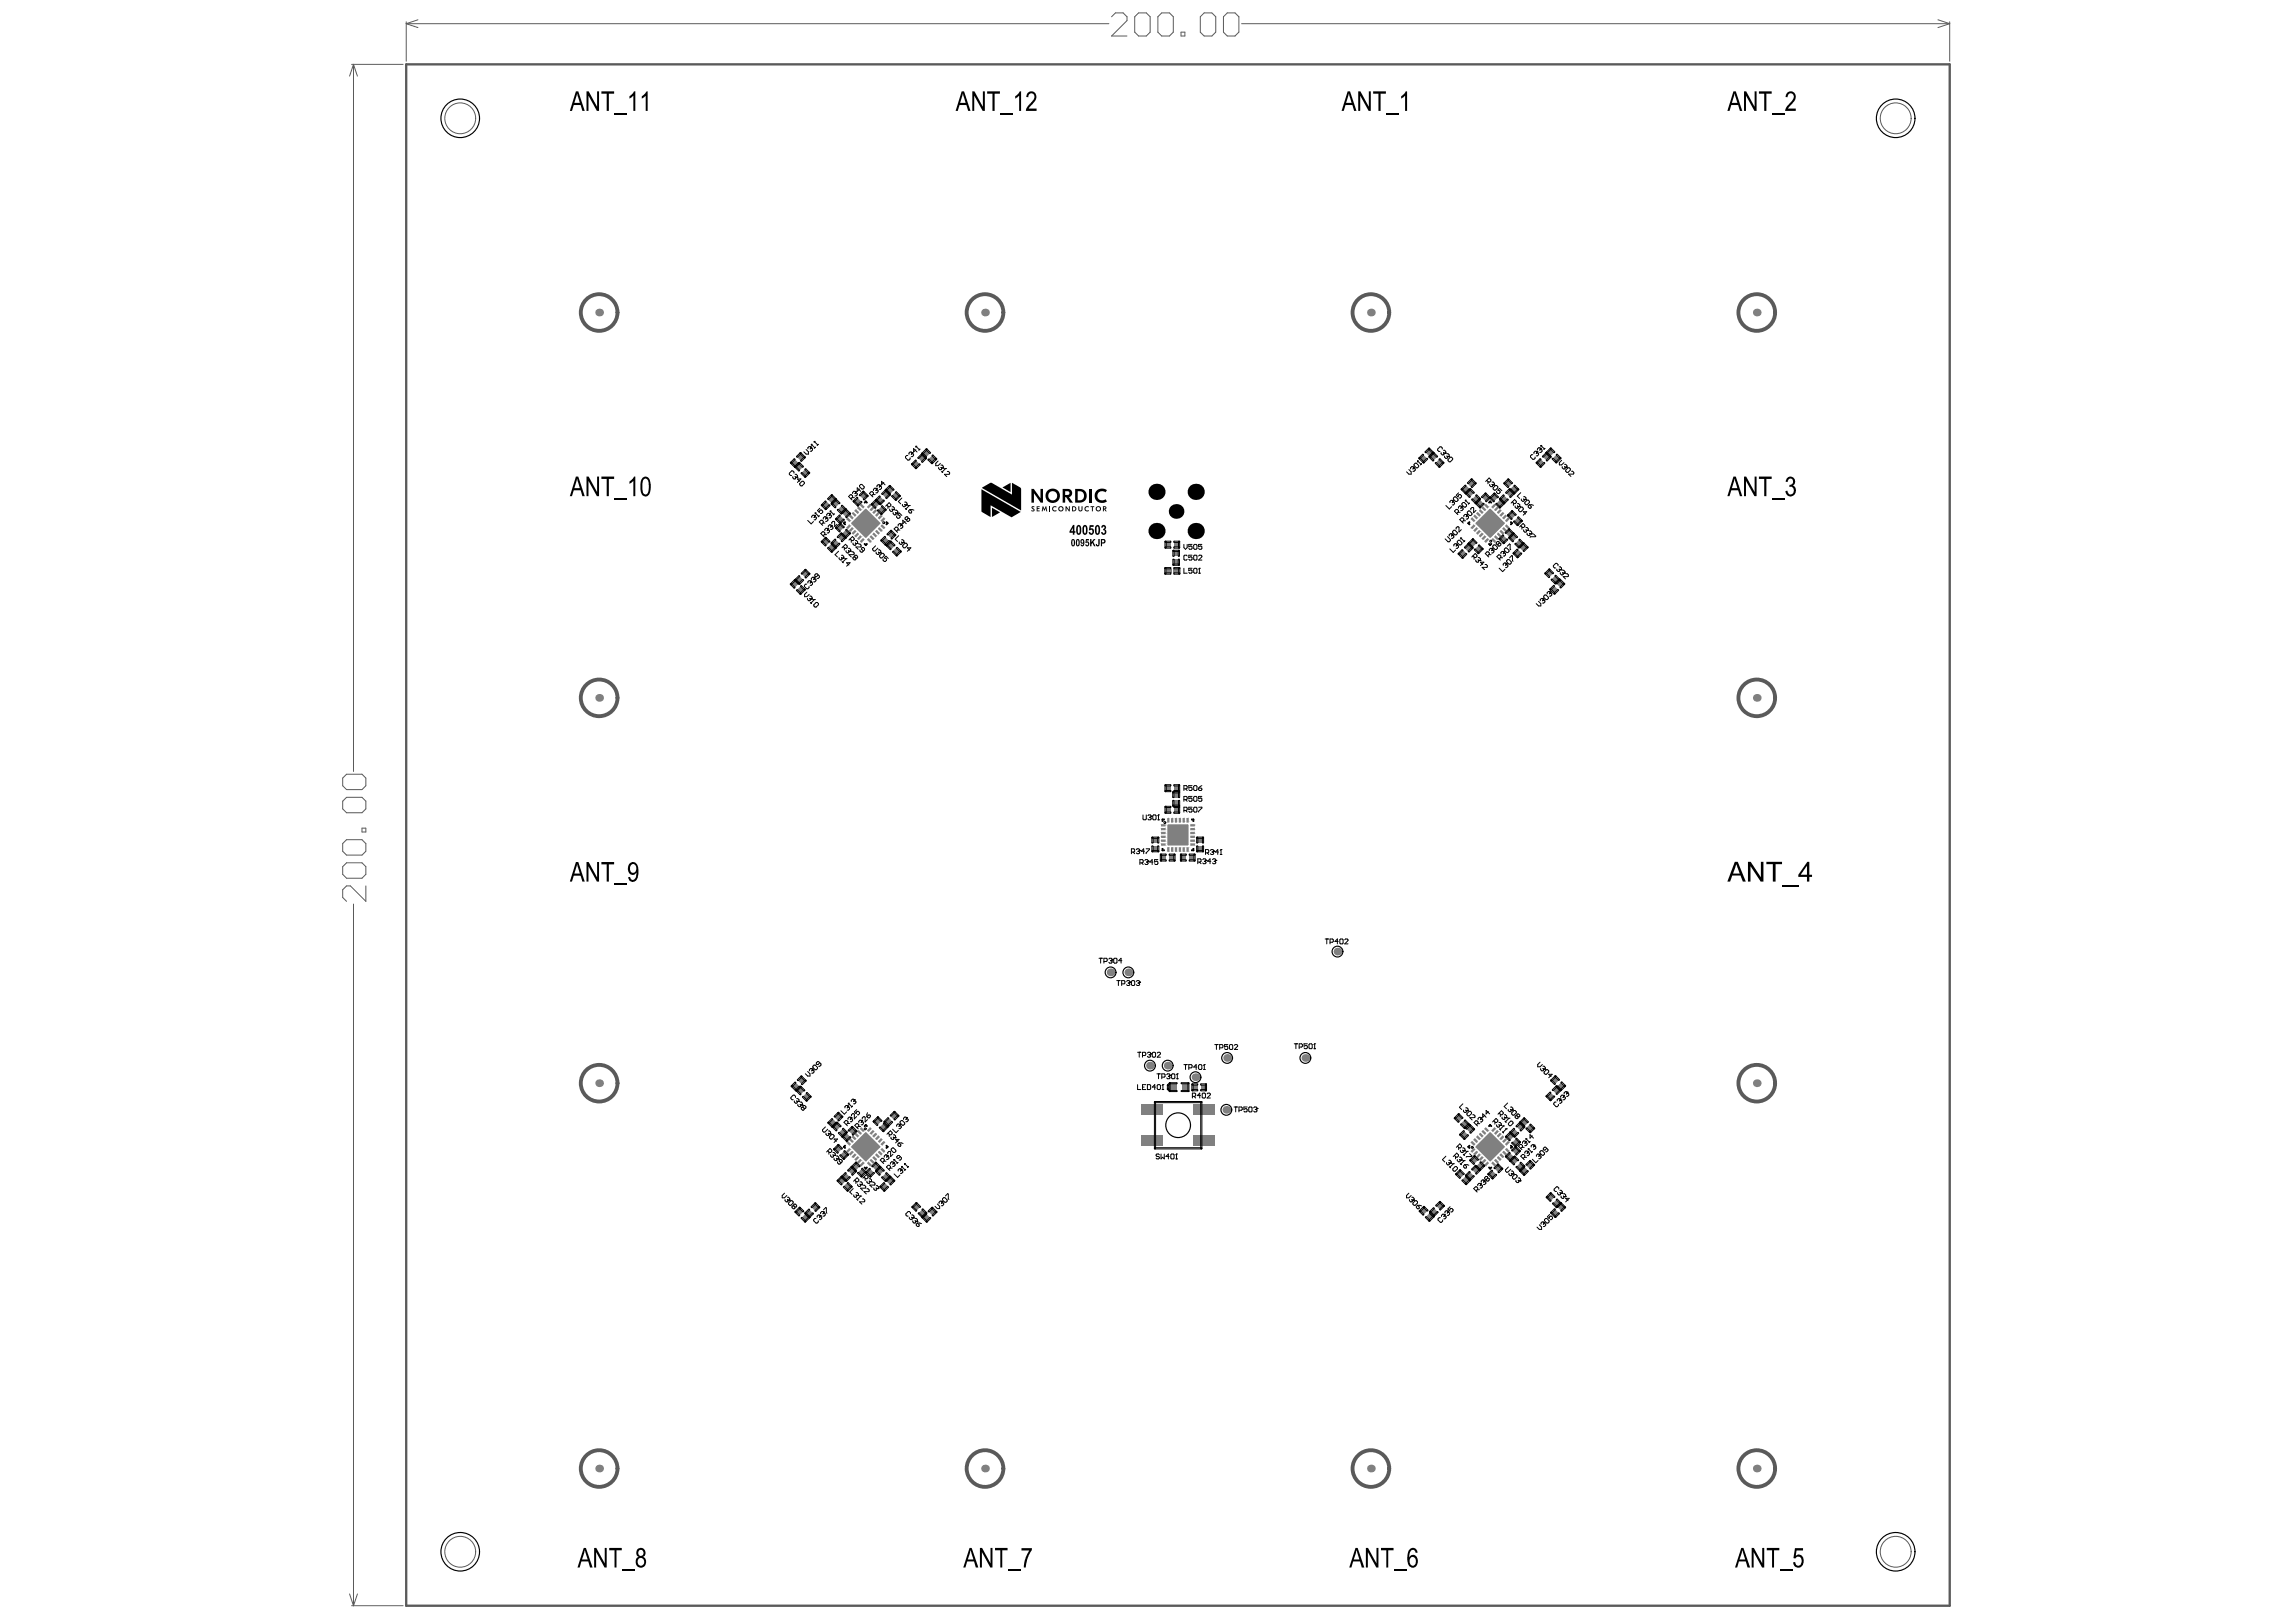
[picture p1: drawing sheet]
<svg xmlns="http://www.w3.org/2000/svg" width="297mm" height="210mm" viewBox="0 0 297 210" stroke-linecap="round" stroke-linejoin="round" font-family="sans-serif">
<g fill="none" stroke="#5a5a5a" stroke-width=".13">
<path d="M45.5 8.3h6.6M45.7 8.3l.5 1.5M45.7 8.3l-.5 1.5M45.7 8.3v91.5M52.6 2.8v5.1M52.6 8.3h199.6v199.5h-199.6zM52.6 3.1l1.5 .5M52.6 3.1h90.9M54.1 2.6l-1.5 .5M143.8 2.2l.5-.5h1l.5 .5v.5l-2 2h2M146.8 2.2l.5-.5h1l.5 .5v2l-.5 .5h-1l-.5-.5zM149.8 2.2l.5-.5h1l.5 .5v2l-.5 .5h-1l-.5-.5z"/>
<path d="M152.8 4.2h.5v.5h-.5zM155.3 2.2l.5-.5h1l.5 .5v2l-.5 .5h-1l-.5-.5zM158.3 2.2l.5-.5h1l.5 .5v2l-.5 .5h-1l-.5-.5zM160.6 3.1h91.6M250.7 2.6l1.5 .5M252.2 2.8v5.1M252.2 3.1l-1.5 .5M44.3 100.7l.5-.5h2l.5 .5v1l-.5 .5h-2l-.5-.5zM44.3 103.7l.5-.5h2l.5 .5v1l-.5 .5h-2l-.5-.5zM44.3 109.2l.5-.5h2l.5 .5v1l-.5 .5h-2l-.5-.5zM44.3 112.2l.5-.5h2l.5 .5v1l-.5 .5h-2l-.5-.5zM45.7 117v90.8"/>
<path d="M46.8 107.2h.5v.5h-.5zM47.3 114.6v2l-2-2h-.5l-.5 .5v1l.5 .5M45.2 206.3l.5 1.5M45.5 207.8h6.6M46.2 206.3l-.5 1.5"/>
<circle cx="59.5" cy="15.3" r="2"/>
<circle cx="245.3" cy="15.3" r="2"/>
<circle cx="59.5" cy="200.8" r="2"/>
<circle cx="245.3" cy="200.8" r="2"/>
</g>
<g fill="none" stroke="#5a5a5a" stroke-width=".5">
<circle cx="77.5" cy="40.4" r="2.37"/>
<circle cx="127.4" cy="40.4" r="2.37"/>
<circle cx="177.4" cy="40.4" r="2.37"/>
<circle cx="227.3" cy="40.4" r="2.37"/>
<circle cx="77.5" cy="90.3" r="2.37"/>
<circle cx="227.3" cy="90.3" r="2.37"/>
<circle cx="77.5" cy="140.2" r="2.37"/>
<circle cx="227.3" cy="140.2" r="2.37"/>
<circle cx="77.5" cy="190" r="2.37"/>
<circle cx="127.4" cy="190" r="2.37"/>
<circle cx="177.4" cy="190" r="2.37"/>
<circle cx="227.3" cy="190" r="2.37"/>
</g>
<path d="M52.6 8.3h199.6v199.5h-199.6z" fill="none" stroke="#5a5a5a" stroke-width=".3"/>
<g fill="#000">
<circle cx="149.6" cy="63.7" r="1.05"/>
<circle cx="149.6" cy="68.7" r="1.05"/>
<circle cx="152.2" cy="66.2" r=".95"/>
<circle cx="154.7" cy="63.7" r="1.05"/>
<circle cx="154.7" cy="68.7" r="1.05"/>
</g>
<g fill="#808080">
<path d="M109.6 149.1h.1z"/>
<path d="M110.2 149h.1z"/>
<path d="M111.1 147v-.1z"/>
<path d="M110.6 146.7v.1z"/>
<path d="M110.5 147.5h.1z"/>
<path d="M110.9 69h.1z"/>
<path d="M109.6 68.4h.1z"/>
<path d="M109.8 67.5h.1z"/>
<path d="M110.6 66v.1z"/>
<path d="M112.7 150.7h.1z"/>
<path d="M112.6 150.1v.1z"/>
<path d="M112.9 146.3h.1z"/>
<path d="M112.6 69.4v.1z"/>
<path d="M112.7 70h.1z"/>
<path d="M112.9 65.6h.1z"/>
<path d="M112.6 65.9v.1z"/>
<path d="M114.1 149.3h.1z"/>
<path d="M114 148.7v.1z"/>
<path d="M114 68v.1z"/>
<path d="M114.3 67h.1z"/>
<path d="M114 67.3v.1z"/>
<path d="M151.5 110.2h.1z"/>
<path d="M151 110.2h.1z"/>
<path d="M150.2 108.9h.1z"/>
<path d="M150.2 108.4h.1z"/>
<path d="M150.2 107.9h.1z"/>
<path d="M151.2 105.9h.1z"/>
<path d="M151 106.4h.1z"/>
<path d="M151.7 105.9h.1z"/>
<path d="M151.5 106.4h.1z"/>
<path d="M150.2 106.9h.1z"/>
<path d="M153.5 110.2h.1z"/>
<path d="M153 110.2h.1z"/>
<path d="M152.5 110.2h.1z"/>
<path d="M152 110.2h.1z"/>
<path d="M152.2 105.9h.1z"/>
<path d="M152 106.4h.1z"/>
<path d="M152.7 105.9h.1z"/>
<path d="M152.5 106.4h.1z"/>
<path d="M153.2 105.9h.1z"/>
<path d="M153 106.4h.1z"/>
<path d="M153.7 105.9h.1z"/>
<path d="M153.5 106.4h.1z"/>
<path d="M154 107.9h.1z"/>
<path d="M154 108.4h.1z"/>
<path d="M154 108.9h.1z"/>
<path d="M154 106.9h.1z"/>
<path d="M191.8 150.5h.1z"/>
<path d="M191 149h.1z"/>
<path d="M191.3 147.5h.1z"/>
<path d="M191.4 146.7v.1z"/>
<path d="M192 146.8h.1z"/>
<path d="M192.2 146.6h.1z"/>
<path d="M191.8 69.8h.1z"/>
<path d="M191.7 69h.1z"/>
<path d="M191.4 66v.1z"/>
<path d="M192 66.1h.1z"/>
<path d="M193.1 150.4h.1z"/>
<path d="M193 146.2v.1z"/>
<path d="M193.5 146v.1z"/>
<path d="M193.7 146.3h.1z"/>
<path d="M193.4 146.8h.1z"/>
<path d="M194.2 146.8v-.1z"/>
<path d="M193.8 69h.1z"/>
<path d="M193.1 69.7h.1z"/>
<path d="M193.5 65.3v.1z"/>
<path d="M193.4 66.1h.1z"/>
<path d="M193.7 65.6h.1z"/>
<path d="M194.2 66.1v-.1z"/>
<path d="M195.1 67h.1z"/>
<path d="M109.9 147.4v.1z"/>
<path d="M109.8 148.2h.1z"/>
<path d="M110.3 149.8h.1z"/>
<path d="M110.9 149.7h.1z"/>
<path d="M110.3 69.1h.1z"/>
<path d="M110.2 68.3h.1z"/>
<path d="M110.5 66.8h.1z"/>
<path d="M114.3 147.7h.1z"/>
<path d="M114 148v.1z"/>
<path d="M114.1 68.6h.1z"/>
<path d="M150.2 109.4h.1z"/>
<path d="M150.2 107.4h.1z"/>
<path d="M154 107.4h.1z"/>
<path d="M154 109.4h.1z"/>
<path d="M190.7 147.4v.1z"/>
<path d="M191.7 149.7h.1z"/>
<path d="M191.1 149.8h.1z"/>
<path d="M191.1 69.1h.1z"/>
<path d="M191 68.3h.1z"/>
<path d="M191.3 66.8h.1z"/>
<path d="M193.8 149.7h.1z"/>
<path d="M195.1 147.7h.1z"/>
<path d="M111 150.5h.1z"/>
<path d="M111.8 146.3v-.1z"/>
<path d="M111.3 146v.1z"/>
<path d="M113.6 147h.1z"/>
<path d="M113.3 147.3v.1z"/>
<path d="M113.4 69.3h.1z"/>
<path d="M111 69.8h.1z"/>
<path d="M111.8 65.5v.1z"/>
<path d="M111.3 65.3v.1z"/>
<path d="M190.4 149.1h.1z"/>
<path d="M190.8 148.8v-.1z"/>
<path d="M190.4 68.4h.1z"/>
<path d="M190.8 68.1v-.1z"/>
<path d="M190.6 67.5h.1z"/>
<path d="M190.8 67.4v-.1z"/>
<path d="M192.4 150.4h.1z"/>
<path d="M192.1 146v.1z"/>
<path d="M194.4 147h.1z"/>
<path d="M192.4 69.7h.1z"/>
<path d="M192.1 65.3v.1z"/>
<path d="M113.4 150h.1z"/>
<path d="M113.3 149.4v.1z"/>
<path d="M113.3 68.7v.1z"/>
<path d="M113.6 66.3h.1z"/>
<path d="M113.3 66.6v.1z"/>
<path d="M190.6 148.2h.1z"/>
<path d="M190.8 148.1v-.1z"/>
<path d="M194.9 147.5v-.1z"/>
<path d="M194.4 66.3h.1z"/>
<path d="M194.9 66.8v-.1z"/>
<path d="M110 148.8v-.1zM110 148.8h.1z"/>
<path d="M109.8 148.6l.1 .1zM109.8 148.6h.1z"/>
<path d="M109.5 149h.1zM109.5 148.9v.1z"/>
<path d="M110.3 149.1h.1zM110.3 149.1h.1z"/>
<path d="M109.9 149.3v.1zM109.9 149.3v.1z"/>
<path d="M110 149.4l.1 .1zM110 149.5h.1z"/>
<path d="M110.7 146.6v.1zM110.7 146.6h.1z"/>
<path d="M110.9 147.1l.1 .1zM110.9 147.2h.1z"/>
<path d="M110.7 147.4l.1-.1zM110.7 147.4h.1z"/>
<path d="M110.3 147h.1zM110.3 147h.1z"/>
<path d="M110.3 147.1l-.1 .1zM110.2 147.1v.1z"/>
<path d="M110.7 69.4l.1 .1zM110.7 69.5h.1z"/>
<path d="M110.6 69.3v.1zM110.6 69.3v.1z"/>
<path d="M110 68.1v-.1zM110 68.1h.1z"/>
<path d="M109.8 67.9l.1 .1zM109.8 67.9h.1z"/>
<path d="M109.5 68.3h.1zM109.5 68.2v.1z"/>
<path d="M110 67.4v-.1zM110 67.4h.1z"/>
<path d="M109.6 67h.1zM109.6 67h.1z"/>
<path d="M109.5 67.2h.1zM109.5 67.1v.1z"/>
<path d="M110.9 66.4l.1 .1zM110.9 66.5h.1z"/>
<path d="M110.7 65.9v.1zM110.7 65.9h.1z"/>
<path d="M112.3 150.4h.1zM112.3 150.4h.1z"/>
<path d="M112.3 150.5l-.1 .1zM112.2 150.5v.1z"/>
<path d="M112.6 150.8v.1zM112.5 150.9h.1z"/>
<path d="M113.1 150.3l-.1 .1zM113 150.4h.1z"/>
<path d="M112.7 150v.1zM112.7 150h.1z"/>
<path d="M112.9 150.5h.1zM112.9 150.5h.1z"/>
<path d="M113.1 146.4h-.1zM113 146.4h.1z"/>
<path d="M112.6 146.6v.1zM112.6 146.6v.1z"/>
<path d="M112.7 146.8h.1zM112.7 146.8h.1z"/>
<path d="M112.7 146.1v-.1zM112.7 146.1h.1z"/>
<path d="M112.5 145.9l.1 .1zM112.5 145.9h.1z"/>
<path d="M112.3 146.3h-.1zM112.2 146.2v.1z"/>
<path d="M112.4 146.4v.1zM112.3 146.5h.1z"/>
<path d="M112.9 69.8h.1zM112.9 69.8h.1z"/>
<path d="M113.1 69.6l-.1 .1zM113 69.7h.1z"/>
<path d="M112.7 69.3v.1zM112.7 69.3h.1z"/>
<path d="M112.6 70.1v.1zM112.5 70.2h.1z"/>
<path d="M112.3 69.7h.1zM112.3 69.7h.1z"/>
<path d="M112.3 69.8l-.1 .1zM112.2 69.8v.1z"/>
<path d="M112.4 65.7v.1zM112.3 65.8h.1z"/>
<path d="M112.7 65.3v.1zM112.7 65.4h.1z"/>
<path d="M112.5 65.2l.1 .1zM112.5 65.2h.1z"/>
<path d="M112.2 65.7l.1-.1zM112.2 65.5v.2z"/>
<path d="M112.7 66.1h.1zM112.7 66.1h.1z"/>
<path d="M113 65.7h.1zM113 65.7h.1z"/>
<path d="M113.7 149h.1zM113.7 149h.1z"/>
<path d="M113.6 149.2l.1-.1zM113.6 149.1v.1z"/>
<path d="M114 149.4v.1zM113.9 149.5h.1z"/>
<path d="M114.4 149l.1-.1zM114.4 149h.1z"/>
<path d="M114.1 148.6v.1zM114.1 148.6h.1z"/>
<path d="M114.3 149.1h.1zM114.3 149.1h.1z"/>
<path d="M114.3 68.4h.1zM114.3 68.4h.1z"/>
<path d="M114.4 68.3l.1-.1zM114.4 68.3h.1z"/>
<path d="M114.1 67.9v.1zM114.1 67.9h.1z"/>
<path d="M114.1 67.5h.1zM114.1 67.5h.1z"/>
<path d="M114.4 67.2l.1-.1zM114.4 67.2h.1z"/>
<path d="M151.7 109.6v.1zM151.7 109.6l.1 .1z"/>
<path d="M151.5 109.7h.1zM151.5 109.7h.1z"/>
<path d="M151.7 110.2h.1zM151.7 110.2h.1h-.1z"/>
<path d="M151.2 109.6v.1zM151.2 109.6l.1 .1z"/>
<path d="M151 109.7h.1zM151 109.7h.1z"/>
<path d="M151.2 110.2h.1zM151.2 110.2h.1h-.1z"/>
<path d="M150.7 108.6v.1zM150.7 108.6l.1 .1z"/>
<path d="M150.2 108.7h.1zM150.2 108.7h.1z"/>
<path d="M150.7 108.9h.1zM150.7 108.9h.1h-.1z"/>
<path d="M150.7 108.1v.1zM150.7 108.1l.1 .1z"/>
<path d="M150.2 108.2h.1zM150.2 108.2h.1z"/>
<path d="M150.7 108.4h.1zM150.7 108.4h.1h-.1z"/>
<path d="M150.7 107.6v.1zM150.7 107.6l.1 .1z"/>
<path d="M150.2 107.7h.1zM150.2 107.7h.1z"/>
<path d="M150.7 107.9h.1zM150.7 107.9h.1h-.1z"/>
<path d="M151 105.9h.1zM151 105.9h.1z"/>
<path d="M151.2 106.4h.1zM151.2 106.4h.1h-.1z"/>
<path d="M151.5 105.9h.1zM151.5 105.9h.1z"/>
<path d="M151.7 106.4h.1zM151.7 106.4h.1h-.1z"/>
<path d="M150.7 106.6v.1zM150.7 106.6l.1 .1z"/>
<path d="M150.2 106.7h.1zM150.2 106.7h.1z"/>
<path d="M150.7 106.9h.1zM150.7 106.9h.1h-.1z"/>
<path d="M153.7 109.6v.1zM153.7 109.6l.1 .1z"/>
<path d="M153.5 109.7h.1zM153.5 109.7h.1z"/>
<path d="M153.7 110.2h.1zM153.7 110.2h.1h-.1z"/>
<path d="M153.2 109.6v.1zM153.2 109.6l.1 .1z"/>
<path d="M153 109.7h.1zM153 109.7h.1z"/>
<path d="M153.2 110.2h.1zM153.2 110.2h.1h-.1z"/>
<path d="M152.7 109.6v.1zM152.7 109.6l.1 .1z"/>
<path d="M152.5 109.7h.1zM152.5 109.7h.1z"/>
<path d="M152.7 110.2h.1zM152.7 110.2h.1h-.1z"/>
<path d="M152.2 109.6v.1zM152.2 109.6l.1 .1z"/>
<path d="M152 109.7h.1zM152 109.7h.1z"/>
<path d="M152.2 110.2h.1zM152.2 110.2h.1h-.1z"/>
<path d="M152 105.9h.1zM152 105.9h.1z"/>
<path d="M152.2 106.4h.1zM152.2 106.4h.1h-.1z"/>
<path d="M152.5 105.9h.1zM152.5 105.9h.1z"/>
<path d="M152.7 106.4h.1zM152.7 106.4h.1h-.1z"/>
<path d="M153 105.9h.1zM153 105.9h.1z"/>
<path d="M153.2 106.4h.1zM153.2 106.4h.1h-.1z"/>
<path d="M153.5 105.9h.1zM153.5 105.9h.1z"/>
<path d="M153.7 106.4h.1zM153.7 106.4h.1h-.1z"/>
<path d="M154.5 107.6v.1zM154.5 107.6l.1 .1z"/>
<path d="M154 107.7h.1zM154 107.7h.1z"/>
<path d="M154.5 107.9h.1zM154.5 107.9h.1h-.1z"/>
<path d="M154.5 108.1v.1zM154.5 108.1l.1 .1z"/>
<path d="M154 108.2h.1zM154 108.2h.1z"/>
<path d="M154.5 108.4h.1zM154.5 108.4h.1h-.1z"/>
<path d="M154.5 108.6v.1zM154.5 108.6l.1 .1z"/>
<path d="M154 108.7h.1zM154 108.7h.1z"/>
<path d="M154.5 108.9h.1zM154.5 108.9h.1h-.1z"/>
<path d="M154.5 106.6v.1zM154.5 106.6l.1 .1z"/>
<path d="M154 106.7h.1zM154 106.7h.1z"/>
<path d="M154.5 106.9h.1zM154.5 106.9h.1h-.1z"/>
<path d="M192 150l.1 .1zM192 150h.1z"/>
<path d="M191.7 150.4h.1zM191.7 150.3v.1z"/>
<path d="M192.2 150.2v-.1zM192.2 150.2h.1z"/>
<path d="M190.7 149.3v.1zM190.7 149.3v.1z"/>
<path d="M190.8 149.4l.1 .1zM190.8 149.5h.1z"/>
<path d="M191.1 149.1h.1zM191.1 149.1h.1z"/>
<path d="M191.1 147h.1zM191.1 147h.1z"/>
<path d="M191.1 147.1l-.1 .1zM191 147.1v.1z"/>
<path d="M191.5 147.4v-.1zM191.5 147.4h.1z"/>
<path d="M191.5 146.6v.1zM191.5 146.6h.1z"/>
<path d="M191.7 147.1l.1 .1zM191.7 147.2h.1z"/>
<path d="M191.8 147l.1-.1zM191.8 147h.1z"/>
<path d="M191.8 146.3h.1zM191.8 146.3h.1z"/>
<path d="M191.7 146.5l.1-.1zM191.7 146.4v.1z"/>
<path d="M191.8 69.7h-.1zM191.7 69.6v.1z"/>
<path d="M192.2 69.4v.1zM192.2 69.5h.1z"/>
<path d="M192 69.3l.1 .1zM192 69.3h.1z"/>
<path d="M191.4 69.3v.1zM191.4 69.3v.1z"/>
<path d="M191.5 69.4l.1 .1zM191.5 69.5h.1z"/>
<path d="M191.9 69.1h-.1zM191.8 69.1h.1z"/>
<path d="M191.7 66.4l.1 .1zM191.7 66.5h.1z"/>
<path d="M191.8 66.3h.1zM191.8 66.3h.1z"/>
<path d="M191.5 65.9v.1zM191.5 65.9h.1z"/>
<path d="M191.8 65.7l-.1 .1zM191.7 65.7v.1z"/>
<path d="M192.2 65.9v.1zM192.2 66h.1z"/>
<path d="M191.8 65.6h.1zM191.8 65.6h.1z"/>
<path d="M193.4 150l.1 .1zM193.4 150h.1z"/>
<path d="M193.3 150.2h.1zM193.3 150.1v.1z"/>
<path d="M193.7 150.5h.1zM193.7 150.5h.1z"/>
<path d="M193.8 150.4l.1-.1zM193.8 150.4h.1z"/>
<path d="M193 150.6v-.1zM193 150.5v.1z"/>
<path d="M193.4 150.8v.1zM193.3 150.9h.1z"/>
<path d="M193.3 145.9l.1 .1zM193.3 145.9h.1z"/>
<path d="M193.1 146.4l.1 .1zM193.1 146.5h.1z"/>
<path d="M193.3 146.7l.1-.1zM193.3 146.6v.1z"/>
<path d="M193.8 146.4h.1zM193.8 146.4h.1z"/>
<path d="M194 146.6l.1 .1zM194 146.6h.1z"/>
<path d="M193.7 147.1v-.1zM193.7 146.9v.2z"/>
<path d="M193.8 147.1l.1 .1zM193.8 147.2h.1z"/>
<path d="M193.7 69.2v-.1zM193.7 69.1v.1z"/>
<path d="M194.1 69.4v.1zM194 69.5h.1z"/>
<path d="M193.3 69.5h.1zM193.3 69.4v.1z"/>
<path d="M193.7 69.8h.1zM193.7 69.8h.1z"/>
<path d="M193.9 69.6l-.1 .1zM193.8 69.7h.1z"/>
<path d="M193.4 69.3l.1 .1zM193.4 69.3h.1z"/>
<path d="M193 69.9v-.1zM193 69.8v.1z"/>
<path d="M193.4 70.1v.1zM193.3 70.2h.1z"/>
<path d="M193 65.7v-.1zM193 65.5v.2z"/>
<path d="M193.1 65.7l.1 .1zM193.1 65.8h.1z"/>
<path d="M193.3 65.2l.1 .1zM193.3 65.2h.1z"/>
<path d="M193.3 66h.1zM193.3 65.9v.1z"/>
<path d="M193.8 65.7h.1zM193.8 65.7h.1z"/>
<path d="M193.7 66.4v-.1zM193.7 66.3v.1z"/>
<path d="M193.8 66.4l.1 .1zM193.8 66.5h.1z"/>
<path d="M194 65.9l.1 .1zM194 65.9h.1z"/>
<path d="M194.9 148.6v.1zM194.9 148.6h.1z"/>
<path d="M194.7 148.8h.1zM194.7 148.7v.1z"/>
<path d="M195.1 149.1h.1zM195.1 149.1h.1z"/>
<path d="M195.2 149l.1-.1zM195.2 149h.1z"/>
<path d="M194.7 67.4h.1zM194.7 67.3v.1z"/>
<path d="M194.9 67.5h.1zM194.9 67.5h.1z"/>
<path d="M195.2 67.2l.1-.1zM195.2 67.2h.1z"/>
<path d="M194.7 68.1h.1zM194.7 68v.1z"/>
<path d="M195.1 68.4h.1zM195.1 68.4h.1z"/>
<path d="M195.2 68.3l.1-.1zM195.2 68.3h.1z"/>
<path d="M194.9 67.9v.1zM194.9 67.9h.1z"/>
<path d="M110.3 147.7h.1zM110.3 147.7h.1z"/>
<path d="M110 147.3v.1zM110 147.3h.1z"/>
<path d="M110.2 147.8l.1 .1zM110.2 147.9h.1z"/>
<path d="M110 148.1v-.1zM110 148.1h.1z"/>
<path d="M109.6 147.7h.1zM109.6 147.7h.1z"/>
<path d="M109.5 147.9l.1-.1zM109.5 147.8v.1z"/>
<path d="M110.7 149.5l.1-.1zM110.7 149.5h.1z"/>
<path d="M110.5 149.3l.1 .1zM110.5 149.3h.1z"/>
<path d="M110.3 149.7h-.1zM110.2 149.6v.1z"/>
<path d="M110.6 150v.1zM110.6 150v.1z"/>
<path d="M110.7 150.1l.1 .1zM110.7 150.2h.1z"/>
<path d="M110.7 68.8l.1-.1zM110.7 68.8h.1z"/>
<path d="M110.5 68.6l.1 .1zM110.5 68.6h.1z"/>
<path d="M110.3 69h-.1zM110.2 68.9v.1z"/>
<path d="M110 68.7l.1 .1zM110 68.8h.1z"/>
<path d="M110.3 68.4h.1zM110.3 68.4h.1z"/>
<path d="M109.9 68.6v.1zM109.9 68.6v.1z"/>
<path d="M110.2 67.1l.1 .1zM110.2 67.2h.1z"/>
<path d="M110.3 67h.1zM110.3 67h.1z"/>
<path d="M110 66.6v.1zM110 66.6h.1z"/>
<path d="M109.9 66.8v.1zM109.9 66.7v.2z"/>
<path d="M110.7 66.7l.1-.1zM110.7 66.7h.1z"/>
<path d="M110.3 66.3h.1zM110.3 66.3h.1z"/>
<path d="M110.3 66.4l-.1 .1zM110.2 66.4v.1z"/>
<path d="M114.4 147.8h.1zM114.4 147.8h.1z"/>
<path d="M114.1 148.2h.1zM114.1 148.2h.1z"/>
<path d="M114.1 147.5v-.1zM114.1 147.5h.1z"/>
<path d="M113.9 147.3l.1 .1zM113.9 147.3h.1z"/>
<path d="M113.6 147.8l.1-.1zM113.6 147.7v.1z"/>
<path d="M113.8 147.8v.1zM113.7 147.9h.1z"/>
<path d="M114 68.7v.1zM113.9 68.8h.1z"/>
<path d="M113.7 68.3h.1zM113.7 68.3h.1z"/>
<path d="M113.6 68.5l.1-.1zM113.6 68.4v.1z"/>
<path d="M113.8 67.1v.1zM113.7 67.2h.1z"/>
<path d="M114.1 66.8v-.1zM114.1 66.8h.1z"/>
<path d="M113.9 66.6l.1 .1zM113.9 66.6h.1z"/>
<path d="M113.6 67.1l.1-.1zM113.6 67v.1z"/>
<path d="M150.7 109.1v.1zM150.7 109.1l.1 .1z"/>
<path d="M150.2 109.2h.1zM150.2 109.2h.1z"/>
<path d="M150.7 109.4h.1zM150.7 109.4h.1h-.1z"/>
<path d="M150.7 107.1v.1zM150.7 107.1l.1 .1z"/>
<path d="M150.2 107.2h.1zM150.2 107.2h.1z"/>
<path d="M150.7 107.4h.1zM150.7 107.4h.1h-.1z"/>
<path d="M154.5 107.1v.1zM154.5 107.1l.1 .1z"/>
<path d="M154 107.2h.1zM154 107.2h.1z"/>
<path d="M154.5 107.4h.1zM154.5 107.4h.1h-.1z"/>
<path d="M154.5 109.1v.1zM154.5 109.1l.1 .1z"/>
<path d="M154 109.2h.1zM154 109.2h.1z"/>
<path d="M154.5 109.4h.1zM154.5 109.4h.1h-.1z"/>
<path d="M190.8 147.3v.1zM190.8 147.3h.1z"/>
<path d="M191 147.8l.1 .1zM191 147.9h.1z"/>
<path d="M191.1 147.7h.1zM191.1 147.7h.1z"/>
<path d="M191.4 150v.1zM191.4 150v.1z"/>
<path d="M191.5 150.1l.1 .1zM191.5 150.2h.1z"/>
<path d="M191.9 149.8h-.1zM191.8 149.8h.1z"/>
<path d="M191.3 149.3l.1 .1zM191.3 149.3h.1z"/>
<path d="M191.1 149.7h-.1zM191 149.6v.1z"/>
<path d="M191.5 149.4v.1zM191.5 149.5h.1z"/>
<path d="M191.1 69h-.1zM191 68.9v.1z"/>
<path d="M191.5 68.8v-.1zM191.5 68.8h.1z"/>
<path d="M191.3 68.6l.1 .1zM191.3 68.6h.1z"/>
<path d="M190.7 68.6v.1zM190.7 68.6v.1z"/>
<path d="M190.8 68.7l.1 .1zM190.8 68.8h.1z"/>
<path d="M191.1 68.4h.1zM191.1 68.4h.1z"/>
<path d="M190.7 66.8v.1zM190.7 66.7v.2z"/>
<path d="M191 67.1l.1 .1zM191 67.2h.1z"/>
<path d="M191.1 67h.1zM191.1 67h.1z"/>
<path d="M190.8 66.6v.1zM190.8 66.6h.1z"/>
<path d="M191.1 66.4l-.1 .1zM191 66.4v.1z"/>
<path d="M191.5 66.7v-.1zM191.5 66.7h.1z"/>
<path d="M191.1 66.3h.1zM191.1 66.3h.1z"/>
<path d="M193.7 149.9v-.1zM193.7 149.8v.1z"/>
<path d="M194.1 150.1v.1zM194 150.2h.1z"/>
<path d="M194.7 148.1h.1zM194.7 148v.1z"/>
<path d="M194.9 148.2h.1zM194.9 148.2h.1z"/>
<path d="M195.2 147.8h.1zM195.2 147.8h.1z"/>
<path d="M111.4 150.2l.1-.1zM111.4 150.2h.1z"/>
<path d="M111.2 150l.1 .1zM111.2 150h.2z"/>
<path d="M111 150.4h-.1zM110.9 150.3v.1z"/>
<path d="M111.6 150.4h.1zM111.6 150.4h.1z"/>
<path d="M111.3 150.7v.1zM111.3 150.7v.1z"/>
<path d="M111.4 150.8l.1 .1zM111.4 150.9h.1z"/>
<path d="M111.4 145.9v.1zM111.4 145.9h.1z"/>
<path d="M111.7 146.4v.1zM111.6 146.5h.1z"/>
<path d="M111.4 146.6h.1zM111.4 146.6h.1z"/>
<path d="M111 146.3h.1zM111 146.3h.1z"/>
<path d="M111 146.4l-.1 .1zM110.9 146.4v.1z"/>
<path d="M111.3 146.8h.1zM111.2 146.8h.2z"/>
<path d="M113.7 147.1h.1zM113.7 147.1h.1z"/>
<path d="M113.4 147.5h.1zM113.4 147.5h.1z"/>
<path d="M113.4 146.7v.1zM113.4 146.8h.1z"/>
<path d="M113.2 146.6l.1 .1zM113.2 146.6h.1z"/>
<path d="M112.9 147.1l.1-.1zM112.9 146.9v.2z"/>
<path d="M113.1 147.1v.1zM113 147.2h.1z"/>
<path d="M113.3 69.4v.1zM113.2 69.5h.1z"/>
<path d="M113 69h.1zM113 69h.1z"/>
<path d="M112.9 69.2l.1-.1zM112.9 69.1v.1z"/>
<path d="M111.4 70.1l.1 .1zM111.4 70.2h.1z"/>
<path d="M111.6 69.7h.1zM111.6 69.7h.1z"/>
<path d="M111.3 70v.1zM111.3 70v.1z"/>
<path d="M111.4 69.5l.1-.1zM111.4 69.5h.1z"/>
<path d="M111.2 69.3l.1 .1zM111.2 69.3h.2z"/>
<path d="M111 69.7h-.1zM110.9 69.6v.1z"/>
<path d="M111.3 66.1h.1zM111.2 66.1h.2z"/>
<path d="M111.4 66l.1-.1zM111.4 66h.1z"/>
<path d="M111 65.6h.1zM111 65.6h.1z"/>
<path d="M111 65.7l-.1 .1zM110.9 65.7v.1z"/>
<path d="M111.7 65.7v.1zM111.6 65.8h.1z"/>
<path d="M111.4 65.2v.1zM111.4 65.2h.1z"/>
<path d="M113.1 66.4v.1zM113 66.5h.1z"/>
<path d="M113.4 66.1v-.1zM113.4 66.1h.1z"/>
<path d="M113.2 65.9l.1 .1zM113.2 65.9h.1z"/>
<path d="M112.9 66.4l.1-.1zM112.9 66.3v.1z"/>
<path d="M190.6 148.6l.1 .1zM190.6 148.6h.1z"/>
<path d="M190.4 149h-.1zM190.3 148.9v.1z"/>
<path d="M190.4 68.3h-.1zM190.3 68.2v.1z"/>
<path d="M190.6 67.9l.1 .1zM190.6 67.9h.1z"/>
<path d="M190.4 67.2h-.1zM190.3 67.1v.1z"/>
<path d="M190.4 67h.1zM190.4 67h.1z"/>
<path d="M192.1 150.8v-.1zM192.1 150.7v.1z"/>
<path d="M192.2 150.8l.1 .1zM192.2 150.9h.1z"/>
<path d="M192.5 150.5h.1zM192.5 150.5h.1z"/>
<path d="M194.5 149h.1zM194.5 149h.1z"/>
<path d="M194.4 149.2v-.1zM194.4 149.1v.1z"/>
<path d="M194.8 149.4v.1zM194.7 149.5h.1z"/>
<path d="M192.2 145.9v.1zM192.2 145.9h.1z"/>
<path d="M192.4 146.4l.1 .1zM192.4 146.5h.1z"/>
<path d="M192.5 146.3l.1-.1zM192.5 146.3h.1z"/>
<path d="M194 147.4h.1zM194 147.3v.1z"/>
<path d="M194.2 147.5h.1zM194.1 147.5h.2z"/>
<path d="M194.5 147.1h.1zM194.5 147.1h.1z"/>
<path d="M192.1 70.1v-.1zM192.1 70v.1z"/>
<path d="M192.2 70.1l.1 .1zM192.2 70.2h.1z"/>
<path d="M192.5 69.8h.1zM192.5 69.8h.1z"/>
<path d="M192.4 65.7l.1 .1zM192.4 65.8h.1z"/>
<path d="M192.5 65.6l.1-.1zM192.5 65.6h.1z"/>
<path d="M192.2 65.2v.1zM192.2 65.2h.1z"/>
<path d="M113 149.7h.1zM113 149.7h.1z"/>
<path d="M112.9 149.9l.1-.1zM112.9 149.8v.1z"/>
<path d="M113.3 150.1v.1zM113.2 150.2h.1z"/>
<path d="M113.7 149.7l.1-.1zM113.7 149.7h.1z"/>
<path d="M113.4 149.3v.1zM113.4 149.3h.1z"/>
<path d="M113.6 149.8h.1zM113.6 149.8h.1z"/>
<path d="M113.6 69.1h.1zM113.6 69.1h.1z"/>
<path d="M113.7 69l.1-.1zM113.7 69h.1z"/>
<path d="M113.4 68.6v.1zM113.4 68.6h.1z"/>
<path d="M113.4 66.8h.1zM113.4 66.8h.1z"/>
<path d="M113.7 66.4h.1zM113.7 66.4h.1z"/>
<path d="M153.6 106.7v.1zM153.6 106.7l.2 .1h-.2z"/>
<path d="M151 106.8h.2zM151.1 106.7h.1v.1h-.2z"/>
<path d="M151.2 109.3v.1zM151 109.3h.2v.1z"/>
<path d="M153.6 109.3h.2zM153.6 109.3h.2l-.2 .1z"/>
<path d="M190.4 147.7h.1zM190.4 147.7h.1z"/>
<path d="M190.4 147.8l-.1 .1zM190.3 147.8v.1z"/>
<path d="M194.7 147.3l.1 .1zM194.7 147.3h.1z"/>
<path d="M194.4 147.8v-.1zM194.4 147.7v.1z"/>
<path d="M194.6 147.8v.1zM194.5 147.9h.1z"/>
<path d="M194.1 149.3l.1 .1zM194.1 149.3h.2z"/>
<path d="M194 149.5h.1zM194 149.4v.1z"/>
<path d="M194.4 149.8h.1zM194.4 149.8h.1z"/>
<path d="M194.5 149.7l.1-.1zM194.5 149.7h.1z"/>
<path d="M194 66.7h.1zM194 66.6v.1z"/>
<path d="M194.2 66.8h.1zM194.1 66.8h.2z"/>
<path d="M194.5 66.4h.1zM194.5 66.4h.1z"/>
<path d="M194.4 67.1v-.1zM194.4 67v.1z"/>
<path d="M194.6 67.1v.1zM194.5 67.2h.1z"/>
<path d="M194.7 66.6l.1 .1zM194.7 66.6h.1z"/>
<path d="M194.4 68.5v-.1zM194.4 68.4v.1z"/>
<path d="M194.8 68.7v.1zM194.7 68.8h.1z"/>
<path d="M194.5 68.3h.1zM194.5 68.3h.1z"/>
<path d="M194 68.8h.1zM194 68.7v.1z"/>
<path d="M194.4 69.1h.1zM194.4 69.1h.1z"/>
<path d="M194.5 69l.1-.1zM194.5 69h.1z"/>
<path d="M194.1 68.6l.1 .1zM194.1 68.6h.2z"/>
<path d="M113.8 148.4v-.1zM113.8 148.4v-.1l.1 .1-.1 .1z"/>
<path d="M111.9 146.6l.1 .1zM111.9 146.6h.2l-.1 .1z"/>
<path d="M110.2 148.5l.1-.1zM110.2 148.3l.1 .1-.1 .1z"/>
<path d="M112 150.2l.1 .1zM111.9 150.3l.1-.1 .1 .1z"/>
<path d="M192.7 146.6l.1 .1zM192.7 146.6h.2l-.1 .1z"/>
<path d="M190.9 148.5l.1-.1zM190.9 148.3l.1 .1-.1 .1z"/>
<path d="M192.8 150.2l.1 .1zM192.7 150.3l.1-.1 .1 .1z"/>
<path d="M194.5 148.4l.1-.1zM194.5 148.4l.1-.1 .1 .1-.1 .1z"/>
<path d="M112 69.5l.1 .1zM111.9 69.6l.1-.1 .1 .1z"/>
<path d="M113.8 67.7v-.1zM113.8 67.7v-.1l.1 .1-.1 .1z"/>
<path d="M111.9 65.9l.1 .1zM111.9 65.9h.2l-.1 .1z"/>
<path d="M110.2 67.8l.1-.1zM110.2 67.6l.1 .1-.1 .1z"/>
<path d="M190.9 67.8l.1-.1zM190.9 67.6l.1 .1-.1 .1z"/>
<path d="M192.8 69.5l.1 .1zM192.7 69.6l.1-.1 .1 .1z"/>
<path d="M194.5 67.7l.1-.1zM194.5 67.7l.1-.1 .1 .1-.1 .1z"/>
<path d="M192.7 65.9l.1 .1zM192.7 65.9h.2l-.1 .1z"/>
<circle cx="77.5" cy="140.2" r=".5"/>
<circle cx="77.5" cy="90.3" r=".5"/>
<circle cx="158.8" cy="136.9" r=".5"/>
<circle cx="168.9" cy="136.9" r=".5"/>
<circle cx="77.5" cy="190" r=".5"/>
<circle cx="77.5" cy="40.4" r=".5"/>
<circle cx="148.8" cy="137.9" r=".5"/>
<circle cx="151.1" cy="137.9" r=".5"/>
<circle cx="154.7" cy="139.4" r=".5"/>
<circle cx="158.7" cy="143.6" r=".5"/>
<circle cx="173" cy="123.1" r=".5"/>
<circle cx="177.4" cy="190" r=".5"/>
<circle cx="177.4" cy="40.4" r=".5"/>
<circle cx="227.3" cy="140.2" r=".5"/>
<circle cx="227.3" cy="90.3" r=".5"/>
<circle cx="127.4" cy="190" r=".5"/>
<circle cx="127.4" cy="40.4" r=".5"/>
<circle cx="146" cy="125.8" r=".5"/>
<circle cx="143.7" cy="125.8" r=".5"/>
<circle cx="227.3" cy="190" r=".5"/>
<circle cx="227.3" cy="40.4" r=".5"/>
</g>
<g fill="#808080">
<path d="M104.3 157l.5-.4 .3 .3-.4 .5z" fill-rule="evenodd"/>
<path d="M103.8 61.1l.3-.3 .4 .4-.3 .3z" fill-rule="evenodd"/>
<path d="M108.1 148.7l.3-.4 .5 .4-.4 .4z" fill-rule="evenodd"/>
<path d="M108 144.6l.5-.4 .3 .3-.4 .5z" fill-rule="evenodd"/>
<path d="M108.3 67.2l.4-.4 .4 .4-.4 .4z" fill-rule="evenodd"/>
<path d="M107.7 65.2l.4-.4 .4 .4-.3 .4z" fill-rule="evenodd"/>
<path d="M110.3 151l.4-.4 .5 .4-.4 .4z" fill-rule="evenodd"/>
<path d="M109.5 148.9l.3-.3 .2 .1-.3 .4h-.1z" fill-rule="evenodd"/>
<path d="M109.9 149.3l.3-.3 .2 .1-.3 .4h-.1z" fill-rule="evenodd"/>
<path d="M110.6 146.7l.2-.1 .3 .5-.2 .1z" fill-rule="evenodd"/>
<path d="M110.2 147.1l.2-.1 .4 .4-.3 .1z" fill-rule="evenodd"/>
<path d="M109.8 146.4l.5-.4 .4 .4-.5 .4z" fill-rule="evenodd"/>
<path d="M110.6 69.3l.3-.3 .2 .1-.3 .4h-.1z" fill-rule="evenodd"/>
<path d="M109.5 68.2l.3-.3 .2 .1-.3 .4h-.1z" fill-rule="evenodd"/>
<path d="M109.5 67.1l.2-.1 .3 .4-.2 .1z" fill-rule="evenodd"/>
<path d="M110.6 66l.2-.1 .3 .5-.2 .1z" fill-rule="evenodd"/>
<path d="M112.3 150.4l.4 .3-.1 .2-.4-.3z" fill-rule="evenodd"/>
<path d="M112.6 150.1l.2-.1 .3 .4-.2 .1z" fill-rule="evenodd"/>
<path d="M112.6 146.6l.3-.3 .2 .1-.3 .4h-.1z" fill-rule="evenodd"/>
<path d="M112.2 146.2l.3-.3 .2 .1-.3 .5h-.1z" fill-rule="evenodd"/>
<path d="M112.6 69.4l.2-.1 .3 .4-.2 .1z" fill-rule="evenodd"/>
<path d="M112.2 69.8l.2-.1 .3 .4-.2 .1z" fill-rule="evenodd"/>
<path d="M112.2 65.5l.3-.3 .2 .1-.3 .5h-.1z" fill-rule="evenodd"/>
<path d="M112.6 65.9l.3-.3 .2 .1-.3 .4h-.1z" fill-rule="evenodd"/>
<path d="M114.2 152.3l.4-.4 .4 .4-.4 .4z" fill-rule="evenodd"/>
<path d="M113.6 149.1l.2-.1 .3 .4-.2 .1z" fill-rule="evenodd"/>
<path d="M114 148.7l.2-.1 .3 .4-.2 .1z" fill-rule="evenodd"/>
<path d="M114.2 70l.4-.5 .4 .4-.4 .4z" fill-rule="evenodd"/>
<path d="M114 68l.2-.1 .3 .4-.2 .1z" fill-rule="evenodd"/>
<path d="M114 67.3l.3-.3 .2 .1-.3 .4h-.1z" fill-rule="evenodd"/>
<path d="M113.6 65.9l.4-.3 .4 .4-.4 .4z" fill-rule="evenodd"/>
<path d="M114.2 64l.4-.4 .4 .4-.4 .4z" fill-rule="evenodd"/>
<path d="M115.6 71.3l.3-.4 .5 .5-.4 .3z" fill-rule="evenodd"/>
<path d="M118.1 60.1l.5-.5 .3 .4-.4 .4z" fill-rule="evenodd"/>
<path d="M120.2 156.9l.4-.5 .4 .4-.4 .4z" fill-rule="evenodd"/>
<path d="M120.2 59.4l.4-.4 .4 .4-.4 .4z" fill-rule="evenodd"/>
<path d="M149.2 109.5h.5v.6h-.5z" fill-rule="evenodd"/>
<path d="M149.2 108.5h.5v.6h-.5z" fill-rule="evenodd"/>
<path d="M151.6 109.6l.2 .1-.1 .5h-.2z" fill-rule="evenodd"/>
<path d="M151.1 109.6l.2 .1-.1 .5h-.2z" fill-rule="evenodd"/>
<path d="M150.3 108.6h.4l.1 .3h-.5h-.1z" fill-rule="evenodd"/>
<path d="M150.2 108.2l.5-.1 .1 .3h-.5z" fill-rule="evenodd"/>
<path d="M150.3 107.6h.4l.1 .3h-.5h-.1z" fill-rule="evenodd"/>
<path d="M151 105.9h.1h.2l-.1 .5h-.2z" fill-rule="evenodd"/>
<path d="M151.5 105.9h.1h.2l-.1 .5h-.2z" fill-rule="evenodd"/>
<path d="M150.3 106.6h.4l.1 .3h-.5h-.1z" fill-rule="evenodd"/>
<path d="M150.9 104.5h.6v.6h-.6z" fill-rule="evenodd"/>
<path d="M150.9 101.7h.6v.6h-.6z" fill-rule="evenodd"/>
<path d="M150.9 73.6h.6v.5h-.6z" fill-rule="evenodd"/>
<path d="M152.9 140.3h.7v.8h-.7z" fill-rule="evenodd"/>
<path d="M153.6 109.6l.2 .1-.1 .5h-.2z" fill-rule="evenodd"/>
<path d="M153.1 109.6l.2 .1-.1 .5h-.2z" fill-rule="evenodd"/>
<path d="M152.6 109.6l.2 .1-.1 .5h-.2z" fill-rule="evenodd"/>
<path d="M152.1 109.6l.2 .1-.1 .5h-.2z" fill-rule="evenodd"/>
<path d="M152 105.9h.1h.2l-.1 .5h-.2z" fill-rule="evenodd"/>
<path d="M152.5 105.9h.1h.2l-.1 .5h-.2z" fill-rule="evenodd"/>
<path d="M153 105.9h.1h.2l-.1 .5h-.2z" fill-rule="evenodd"/>
<path d="M153.5 105.9h.1h.2l-.1 .5h-.2z" fill-rule="evenodd"/>
<path d="M154.3 140.4h.6v.6h-.6z" fill-rule="evenodd"/>
<path d="M155 109.5h.5v.6h-.5z" fill-rule="evenodd"/>
<path d="M155 108.5h.5v.6h-.5z" fill-rule="evenodd"/>
<path d="M154.1 107.6h.4l.1 .3h-.5h-.1z" fill-rule="evenodd"/>
<path d="M154 108.2l.5-.1 .1 .3h-.5z" fill-rule="evenodd"/>
<path d="M154.1 108.6h.4l.1 .3h-.5h-.1z" fill-rule="evenodd"/>
<path d="M154.1 106.6h.4l.1 .3h-.5h-.1z" fill-rule="evenodd"/>
<path d="M185.2 156.8l.4-.4 .3 .4-.4 .4z" fill-rule="evenodd"/>
<path d="M185.1 59.1l.3-.3 .5 .4-.4 .3z" fill-rule="evenodd"/>
<path d="M189.2 152.6l.4-.3 .4 .4-.3 .4z" fill-rule="evenodd"/>
<path d="M189 146.9l.5-.5 .4 .4-.5 .4z" fill-rule="evenodd"/>
<path d="M188.9 71.7l.4-.5 .4 .4-.5 .4z" fill-rule="evenodd"/>
<path d="M189.3 63.3l.4-.4 .4 .3-.5 .5z" fill-rule="evenodd"/>
<path d="M191.1 150.8l.3-.3 .5 .4-.4 .4z" fill-rule="evenodd"/>
<path d="M191.7 150.3l.3-.3 .2 .1-.3 .4-.2-.1z" fill-rule="evenodd"/>
<path d="M190.7 149.3l.3-.3 .2 .1-.3 .4h-.1z" fill-rule="evenodd"/>
<path d="M191 147.1l.2-.1 .3 .4-.2 .1z" fill-rule="evenodd"/>
<path d="M191.5 146.6l.4 .3-.1 .3-.4-.4z" fill-rule="evenodd"/>
<path d="M191.7 146.4l.2-.1 .3 .4-.2 .1z" fill-rule="evenodd"/>
<path d="M191.7 69.6l.3-.3 .2 .1-.3 .4h-.1z" fill-rule="evenodd"/>
<path d="M191.4 69.3l.3-.3 .2 .1-.3 .4h-.1z" fill-rule="evenodd"/>
<path d="M191.1 65.1l.4-.4 .4 .4-.4 .4z" fill-rule="evenodd"/>
<path d="M191.4 66l.2-.1 .3 .5-.2 .1z" fill-rule="evenodd"/>
<path d="M191.8 65.6l.4 .3-.1 .2-.4-.3z" fill-rule="evenodd"/>
<path d="M193.4 151.3l.4-.5 .4 .4-.4 .5z" fill-rule="evenodd"/>
<path d="M193.3 150.1l.2-.1 .4 .4-.2 .1z" fill-rule="evenodd"/>
<path d="M193 150.5l.2-.1 .3 .4-.2 .1z" fill-rule="evenodd"/>
<path d="M193 146.2l.3-.3 .2 .1-.3 .5h-.1z" fill-rule="evenodd"/>
<path d="M193.3 146.6l.4-.3 .2 .1-.4 .4h-.1z" fill-rule="evenodd"/>
<path d="M193.7 146.9l.3-.3 .2 .1-.3 .5h-.1z" fill-rule="evenodd"/>
<path d="M193.7 69.1l.2-.1 .3 .4-.2 .1z" fill-rule="evenodd"/>
<path d="M193.3 69.4l.2-.1 .4 .4-.2 .1z" fill-rule="evenodd"/>
<path d="M193 69.8l.2-.1 .3 .4-.2 .1z" fill-rule="evenodd"/>
<path d="M193 65.5l.3-.3 .2 .1-.3 .5h-.1z" fill-rule="evenodd"/>
<path d="M193.3 65.9l.4-.3 .2 .1-.4 .4h-.1z" fill-rule="evenodd"/>
<path d="M193.7 66.3l.3-.4 .2 .1-.3 .5h-.1z" fill-rule="evenodd"/>
<path d="M195.5 150.2l.4-.4 .4 .4-.3 .4z" fill-rule="evenodd"/>
<path d="M194.7 148.7l.3-.1 .3 .4-.2 .1z" fill-rule="evenodd"/>
<path d="M195.5 146.6l.5-.5 .4 .4-.5 .4z" fill-rule="evenodd"/>
<path d="M195 147.1l.4-.4 .4 .4-.4 .4z" fill-rule="evenodd"/>
<path d="M195.4 69.6l.4-.4 .4 .4-.4 .4z" fill-rule="evenodd"/>
<path d="M194.7 67.3l.4-.3 .2 .1-.3 .4-.3-.1z" fill-rule="evenodd"/>
<path d="M194.7 68l.3-.1 .3 .4-.2 .1z" fill-rule="evenodd"/>
<path d="M195.5 63.2l.3-.3 .5 .4-.4 .4z" fill-rule="evenodd"/>
<path d="M194.9 63.9l.4-.4 .4 .3-.4 .5z" fill-rule="evenodd"/>
<path d="M197.5 150.9l.5-.5 .3 .4-.4 .4z" fill-rule="evenodd"/>
<path d="M199 59.9l.4-.4 .3 .3-.4 .4z" fill-rule="evenodd"/>
<path d="M199.7 59.2l.4-.4 .3 .3-.4 .4z" fill-rule="evenodd"/>
<path d="M200.8 157l.4-.5 .4 .4-.4 .4z" fill-rule="evenodd"/>
<path d="M200.9 141.2l.5-.5 .3 .4-.4 .4z" fill-rule="evenodd"/>
<path d="M201.5 140.5l.4-.4 .4 .4-.3 .4z" fill-rule="evenodd"/>
<path d="M201.4 75.6l.4-.4 .4 .4-.4 .4z" fill-rule="evenodd"/>
<path d="M200.9 59.3l.4-.4 .4 .4-.4 .4z" fill-rule="evenodd"/>
<path d="M103.8 157.5l.4-.4 .4 .5-.4 .3z" fill-rule="evenodd"/>
<path d="M103.9 141.8l.4-.3 .4 .4-.3 .4z" fill-rule="evenodd"/>
<path d="M103.3 139.9l.4-.5 .4 .4-.4 .5z" fill-rule="evenodd"/>
<path d="M103.8 74.3l.4-.4 .4 .4-.5 .4z" fill-rule="evenodd"/>
<path d="M107.3 145.3l.5-.5 .3 .4-.4 .5z" fill-rule="evenodd"/>
<path d="M107.9 145.8l.4-.4 .4 .4-.4 .4z" fill-rule="evenodd"/>
<path d="M107.7 70.3l.5-.4 .3 .4-.4 .4z" fill-rule="evenodd"/>
<path d="M108.3 68.3l.4-.4 .4 .4-.4 .4z" fill-rule="evenodd"/>
<path d="M109.8 151.6l.4-.4 .4 .3-.4 .5z" fill-rule="evenodd"/>
<path d="M109.9 147.4l.2-.1 .3 .5-.2 .1z" fill-rule="evenodd"/>
<path d="M109.5 147.8l.2-.1 .3 .4-.2 .1z" fill-rule="evenodd"/>
<path d="M110.2 149.6l.3-.3 .3 .1-.4 .4h-.1z" fill-rule="evenodd"/>
<path d="M110.6 150l.3-.3 .2 .1-.3 .4h-.1z" fill-rule="evenodd"/>
<path d="M110.2 68.9l.3-.3 .3 .1-.4 .4h-.1z" fill-rule="evenodd"/>
<path d="M109.9 68.6l.3-.3 .2 .1-.3 .4h-.1z" fill-rule="evenodd"/>
<path d="M109.9 66.7l.2-.1 .3 .5-.2 .1z" fill-rule="evenodd"/>
<path d="M110.2 66.4l.2-.1 .4 .4-.3 .1z" fill-rule="evenodd"/>
<path d="M112.2 151.7l.4-.4 .4 .4-.4 .4z" fill-rule="evenodd"/>
<path d="M114 153.6l.5-.5 .4 .4-.5 .4z" fill-rule="evenodd"/>
<path d="M113.5 151.6l.4-.4 .4 .4-.4 .4z" fill-rule="evenodd"/>
<path d="M113.9 145.8l.4-.4 .4 .5-.4 .3z" fill-rule="evenodd"/>
<path d="M114 148l.3-.3 .2 .1-.3 .4-.2-.1z" fill-rule="evenodd"/>
<path d="M113.6 147.7l.3-.4 .2 .1-.3 .5h-.1z" fill-rule="evenodd"/>
<path d="M113.5 64.7l.4-.4 .4 .4-.4 .4z" fill-rule="evenodd"/>
<path d="M113.6 68.4l.2-.1 .3 .4-.2 .1z" fill-rule="evenodd"/>
<path d="M113.6 67l.3-.4 .2 .1-.3 .5h-.1z" fill-rule="evenodd"/>
<path d="M115.4 64.1l.4-.4 .4 .5-.3 .3z" fill-rule="evenodd"/>
<path d="M118.2 156.2l.4-.3 .4 .4-.4 .3z" fill-rule="evenodd"/>
<path d="M150.3 110.7h.6v.6h-.6z" fill-rule="evenodd"/>
<path d="M150.2 109.2l.5-.1 .1 .3h-.5z" fill-rule="evenodd"/>
<path d="M150.2 107.2l.5-.1 .1 .3h-.5z" fill-rule="evenodd"/>
<path d="M150.9 70.2h.6v.6h-.6z" fill-rule="evenodd"/>
<path d="M152.9 110.7h.6v.6h-.6z" fill-rule="evenodd"/>
<path d="M154 107.2l.5-.1 .1 .3h-.5z" fill-rule="evenodd"/>
<path d="M154 109.2l.5-.1 .1 .3h-.5z" fill-rule="evenodd"/>
<path d="M184.5 157.4l.4-.4 .4 .5-.4 .3z" fill-rule="evenodd"/>
<path d="M184.5 58.6l.4-.4 .4 .4-.4 .4z" fill-rule="evenodd"/>
<path d="M188.5 152l.4-.4 .5 .5-.4 .3z" fill-rule="evenodd"/>
<path d="M189 145.4l.4-.4 .4 .5-.3 .3z" fill-rule="evenodd"/>
<path d="M189.5 71l.5-.5 .3 .4-.4 .5z" fill-rule="evenodd"/>
<path d="M190.5 151.4l.4-.4 .4 .4-.4 .4z" fill-rule="evenodd"/>
<path d="M190.7 147.4l.2-.1 .3 .5-.2 .1z" fill-rule="evenodd"/>
<path d="M191.4 150l.3-.3 .2 .1-.3 .4h-.1z" fill-rule="evenodd"/>
<path d="M191 149.6l.3-.3 .2 .1-.3 .4h-.1z" fill-rule="evenodd"/>
<path d="M190.9 71l.3-.4 .5 .5-.4 .3z" fill-rule="evenodd"/>
<path d="M190.5 64.5l.4-.4 .4 .5-.4 .4z" fill-rule="evenodd"/>
<path d="M191 68.9l.3-.3 .2 .1-.3 .4h-.1z" fill-rule="evenodd"/>
<path d="M190.7 68.6l.3-.3 .2 .1-.3 .4h-.1z" fill-rule="evenodd"/>
<path d="M190.7 66.7l.2-.1 .3 .5-.2 .1z" fill-rule="evenodd"/>
<path d="M191 66.4l.2-.1 .3 .4-.2 .1z" fill-rule="evenodd"/>
<path d="M192.7 152l.4-.5 .4 .4-.4 .5z" fill-rule="evenodd"/>
<path d="M193.7 149.8l.2-.1 .3 .4-.2 .1z" fill-rule="evenodd"/>
<path d="M192.9 64.4l.4-.4 .4 .4-.3 .4z" fill-rule="evenodd"/>
<path d="M195 149.7l.4-.4 .4 .3-.4 .5z" fill-rule="evenodd"/>
<path d="M194.7 148l.4-.3 .2 .1-.3 .4-.3-.1z" fill-rule="evenodd"/>
<path d="M194.8 62.6l.3-.4 .5 .5-.4 .3z" fill-rule="evenodd"/>
<path d="M194.8 69.1l.5-.5 .4 .4-.5 .4z" fill-rule="evenodd"/>
<path d="M195.2 66.7l.4-.4 .4 .4-.4 .4z" fill-rule="evenodd"/>
<path d="M196.8 151.5l.5-.4 .3 .3-.4 .5z" fill-rule="evenodd"/>
<path d="M196.8 145.2l.4-.3 .4 .4-.3 .4z" fill-rule="evenodd"/>
<path d="M197.5 145.9l.4-.3 .4 .4-.3 .4z" fill-rule="evenodd"/>
<path d="M196.6 70.9l.5-.4 .4 .3-.5 .5z" fill-rule="evenodd"/>
<path d="M201 155.6l.3-.3 .4 .4-.3 .4z" fill-rule="evenodd"/>
<path d="M201.5 156.3l.4-.5 .4 .4-.4 .4z" fill-rule="evenodd"/>
<path d="M200.8 139.8l.4-.4 .4 .4-.4 .4z" fill-rule="evenodd"/>
<path d="M200.8 74.9l.3-.3 .5 .4-.4 .3z" fill-rule="evenodd"/>
<path d="M200.7 76.3l.4-.4 .4 .4-.4 .4z" fill-rule="evenodd"/>
<path d="M105.1 156.3l.4-.4 .3 .3-.4 .5z" fill-rule="evenodd"/>
<path d="M103.1 156.8l.3-.4 .5 .5-.4 .3z" fill-rule="evenodd"/>
<path d="M108.5 152.8l.4-.4 .4 .5-.3 .4z" fill-rule="evenodd"/>
<path d="M109.1 152.3l.4-.4 .4 .4-.4 .4z" fill-rule="evenodd"/>
<path d="M109.1 147.1l.5-.4 .4 .4-.5 .4z" fill-rule="evenodd"/>
<path d="M108.6 146.5l.4-.4 .4 .5-.4 .3z" fill-rule="evenodd"/>
<path d="M102.6 140.6l.4-.4 .4 .3-.4 .5z" fill-rule="evenodd"/>
<path d="M102.5 75.6l.3-.4 .5 .4-.4 .4z" fill-rule="evenodd"/>
<path d="M106.5 70.1l.3-.3 .5 .4-.4 .4z" fill-rule="evenodd"/>
<path d="M108.4 69.6l.5-.4 .3 .4-.4 .4z" fill-rule="evenodd"/>
<path d="M106.5 65.4l.4-.5 .4 .4-.5 .4z" fill-rule="evenodd"/>
<path d="M108.4 65.9l.4-.4 .5 .4-.4 .4z" fill-rule="evenodd"/>
<path d="M102.5 59.9l.4-.4 .4 .4-.5 .4z" fill-rule="evenodd"/>
<path d="M103.2 59.2l.4-.4 .4 .4-.4 .4z" fill-rule="evenodd"/>
<path d="M114.7 152.9l.5-.4 .3 .3-.4 .5z" fill-rule="evenodd"/>
<path d="M110.9 150.3l.3-.3 .3 .1-.4 .4h-.1z" fill-rule="evenodd"/>
<path d="M111.3 150.7l.3-.3 .2 .1-.3 .4h-.1z" fill-rule="evenodd"/>
<path d="M112.9 151l.4-.4 .4 .4-.4 .4z" fill-rule="evenodd"/>
<path d="M111.4 145.9l.4 .3-.1 .3-.4-.4z" fill-rule="evenodd"/>
<path d="M110.9 146.4l.2-.1 .4 .4-.3 .1z" fill-rule="evenodd"/>
<path d="M113.3 147.3l.3-.3 .2 .1-.3 .4h-.1z" fill-rule="evenodd"/>
<path d="M112.9 146.9l.3-.3 .2 .1-.3 .5h-.1z" fill-rule="evenodd"/>
<path d="M115.3 144.5l.4-.5 .4 .4-.5 .5z" fill-rule="evenodd"/>
<path d="M114.6 145.2l.4-.5 .4 .4-.5 .4z" fill-rule="evenodd"/>
<path d="M113.2 145.1l.4-.4 .4 .5-.4 .3z" fill-rule="evenodd"/>
<path d="M114.9 69.3l.4-.5 .4 .4-.4 .4z" fill-rule="evenodd"/>
<path d="M112.9 69.1l.2-.1 .3 .4-.2 .1z" fill-rule="evenodd"/>
<path d="M111.3 70l.3-.3 .2 .1-.3 .4h-.1z" fill-rule="evenodd"/>
<path d="M110.9 69.6l.3-.3 .3 .1-.4 .4h-.1z" fill-rule="evenodd"/>
<path d="M112.9 65.2l.4-.3 .4 .4-.4 .4z" fill-rule="evenodd"/>
<path d="M111 65.6l.5 .3-.1 .2-.5-.3z" fill-rule="evenodd"/>
<path d="M111.4 65.2l.4 .3-.1 .3-.4-.4z" fill-rule="evenodd"/>
<path d="M112.9 66.3l.3-.4 .2 .1-.3 .5h-.1z" fill-rule="evenodd"/>
<path d="M114.8 63.4l.3-.4 .5 .5-.4 .4z" fill-rule="evenodd"/>
<path d="M118.9 156.9l.4-.3 .4 .4-.4 .3z" fill-rule="evenodd"/>
<path d="M118.9 59.4l.4-.5 .3 .4-.4 .4z" fill-rule="evenodd"/>
<path d="M151.5 140.3h.7v.8h-.7z" fill-rule="evenodd"/>
<path d="M155.3 140.4h.6v.6h-.6z" fill-rule="evenodd"/>
<path d="M151.9 104.5h.6v.6h-.6z" fill-rule="evenodd"/>
<path d="M151.9 103.6h.5v.6h-.5z" fill-rule="evenodd"/>
<path d="M151.9 101.7h.6v.6h-.6z" fill-rule="evenodd"/>
<path d="M151.8 73.6h.7v.5h-.7z" fill-rule="evenodd"/>
<path d="M151.9 71.4h.5v.6h-.5z" fill-rule="evenodd"/>
<path d="M183.8 156.7l.4-.4 .4 .4-.4 .4z" fill-rule="evenodd"/>
<path d="M190.3 148.9l.3-.3 .2 .1-.3 .4h-.1z" fill-rule="evenodd"/>
<path d="M189.8 146.1l.4-.4 .4 .4-.5 .4z" fill-rule="evenodd"/>
<path d="M188.4 144.7l.3-.4 .5 .5-.4 .4z" fill-rule="evenodd"/>
<path d="M190.3 68.2l.3-.3 .2 .1-.3 .4h-.1z" fill-rule="evenodd"/>
<path d="M190.3 67.1l.2-.1 .3 .4-.2 .1z" fill-rule="evenodd"/>
<path d="M189.8 63.8l.4-.4 .4 .5-.4 .4z" fill-rule="evenodd"/>
<path d="M185.8 59.8l.4-.3 .4 .4-.4 .3z" fill-rule="evenodd"/>
<path d="M183.8 59.3l.4-.4 .4 .4-.4 .4z" fill-rule="evenodd"/>
<path d="M196.2 150.9l.4-.4 .5 .4-.4 .4z" fill-rule="evenodd"/>
<path d="M192.1 150.7l.3-.3 .2 .1-.3 .4-.2-.1z" fill-rule="evenodd"/>
<path d="M195.7 149l.4-.4 .4 .3-.4 .5z" fill-rule="evenodd"/>
<path d="M194.4 149.1l.2-.1 .3 .4-.2 .1z" fill-rule="evenodd"/>
<path d="M192.1 146l.2-.1 .3 .4-.2 .2z" fill-rule="evenodd"/>
<path d="M194 147.3l.4-.3 .2 .1-.3 .4-.3-.1z" fill-rule="evenodd"/>
<path d="M196 71.6l.4-.5 .4 .4-.5 .5z" fill-rule="evenodd"/>
<path d="M192.1 70l.3-.3 .2 .1-.3 .4-.2-.1z" fill-rule="evenodd"/>
<path d="M194.1 69.8l.5-.5 .3 .4-.4 .4z" fill-rule="evenodd"/>
<path d="M195.9 67.4l.4-.4 .4 .4-.3 .4z" fill-rule="evenodd"/>
<path d="M193.6 65.1l.4-.4 .4 .4-.3 .4z" fill-rule="evenodd"/>
<path d="M192.1 65.3l.2-.1 .3 .5-.2 .1z" fill-rule="evenodd"/>
<path d="M200.3 154.9l.3-.3 .4 .4-.3 .4z" fill-rule="evenodd"/>
<path d="M200.1 74.2l.3-.3 .5 .4-.4 .3z" fill-rule="evenodd"/>
<path d="M109.2 153.5l.4-.4 .4 .5-.3 .3z" fill-rule="evenodd"/>
<path d="M108.8 149.4l.3-.4 .5 .4-.4 .4z" fill-rule="evenodd"/>
<path d="M103.2 141.1l.4-.3 .4 .4-.4 .4z" fill-rule="evenodd"/>
<path d="M103.2 76.3l.3-.4 .5 .4-.4 .4z" fill-rule="evenodd"/>
<path d="M107.1 70.8l.4-.4 .5 .5-.4 .3z" fill-rule="evenodd"/>
<path d="M103.1 75l.4-.4 .3 .4-.4 .4z" fill-rule="evenodd"/>
<path d="M107.2 64.7l.4-.5 .4 .4-.5 .5z" fill-rule="evenodd"/>
<path d="M109 69l.4-.4 .4 .4-.4 .4z" fill-rule="evenodd"/>
<path d="M109 66.5l.4-.4 .4 .3-.4 .5z" fill-rule="evenodd"/>
<path d="M103 60.4l.4-.3 .4 .4-.3 .3z" fill-rule="evenodd"/>
<path d="M111.1 151.7l.3-.4 .5 .4-.4 .4z" fill-rule="evenodd"/>
<path d="M112.9 149.8l.2-.1 .3 .4-.2 .1z" fill-rule="evenodd"/>
<path d="M113.3 149.4l.2-.1 .3 .4-.2 .1z" fill-rule="evenodd"/>
<path d="M114.9 70.6l.3-.4 .5 .5-.4 .4z" fill-rule="evenodd"/>
<path d="M111.3 64.2l.4-.4 .4 .4-.4 .4z" fill-rule="evenodd"/>
<path d="M110.6 64.9l.4-.4 .4 .4-.4 .4z" fill-rule="evenodd"/>
<path d="M113.3 68.7l.2-.1 .3 .4-.2 .1z" fill-rule="evenodd"/>
<path d="M113.3 66.6l.3-.3 .2 .1-.3 .4h-.1z" fill-rule="evenodd"/>
<path d="M119.5 157.6l.4-.5 .4 .4-.4 .5z" fill-rule="evenodd"/>
<path d="M119.5 58.7l.3-.4 .5 .4-.4 .4z" fill-rule="evenodd"/>
<path d="M147.7 146.9h2.7v1.4h-2.7z" fill-rule="evenodd"/>
<path d="M147.7 142.9h2.7v1.4h-2.7z" fill-rule="evenodd"/>
<path d="M154.4 146.9h2.8v1.4h-2.8z" fill-rule="evenodd"/>
<path d="M154.4 142.9h2.8v1.4h-2.8z" fill-rule="evenodd"/>
<path d="M153.9 110.7h.6v.6h-.6z" fill-rule="evenodd"/>
<path d="M151.3 110.7h.6v.6h-.6z" fill-rule="evenodd"/>
<path d="M151.9 102.6h.5v.6h-.5z" fill-rule="evenodd"/>
<path d="M151 106.8l.2-.1h2.4l.2 .1v2.5l-.2 .1h-2.4l-.2-.1z" fill-rule="evenodd"/>
<path d="M151.9 72.4h.5v.6h-.5z" fill-rule="evenodd"/>
<path d="M151.9 70.2h.6v.6h-.6z" fill-rule="evenodd"/>
<path d="M185.9 156.1l.4-.4 .3 .4-.4 .4z" fill-rule="evenodd"/>
<path d="M189.8 152.1l.4-.4 .4 .4-.4 .4z" fill-rule="evenodd"/>
<path d="M190.4 150.1l.3-.3 .5 .4-.4 .4z" fill-rule="evenodd"/>
<path d="M190.3 147.8l.2-.1 .3 .4-.2 .1z" fill-rule="evenodd"/>
<path d="M190.1 70.3l.4-.4 .5 .4-.4 .4z" fill-rule="evenodd"/>
<path d="M189.9 62.7l.5-.5 .3 .3-.4 .5z" fill-rule="evenodd"/>
<path d="M196.3 145.9l.4-.5 .4 .4-.5 .4z" fill-rule="evenodd"/>
<path d="M195.7 147.8l.4-.4 .4 .4-.4 .4z" fill-rule="evenodd"/>
<path d="M194.4 147.7l.3-.4 .2 .1-.3 .5-.2-.1z" fill-rule="evenodd"/>
<path d="M194 149.4l.3-.1 .3 .4-.2 .1z" fill-rule="evenodd"/>
<path d="M196.1 70.3l.4-.4 .4 .4-.4 .4z" fill-rule="evenodd"/>
<path d="M191.8 64.4l.4-.4 .4 .4-.4 .4z" fill-rule="evenodd"/>
<path d="M194.2 64.6l.4-.4 .4 .3-.4 .5z" fill-rule="evenodd"/>
<path d="M194 66.6l.4-.3 .2 .1-.3 .4-.3-.1z" fill-rule="evenodd"/>
<path d="M194.4 67l.3-.4 .2 .1-.3 .5-.2-.1z" fill-rule="evenodd"/>
<path d="M194.4 68.4l.2-.1 .3 .4-.2 .1z" fill-rule="evenodd"/>
<path d="M194 68.7l.3-.1 .3 .4-.2 .1z" fill-rule="evenodd"/>
<path d="M200.2 141.9l.5-.5 .3 .4-.4 .4z" fill-rule="evenodd"/>
<path d="M200.2 58.6l.4-.4 .4 .4-.4 .4z" fill-rule="evenodd"/>
<path d="M110.2 148.3l1.7-1.7h.2l1.7 1.7v.2l-1.7 1.8h-.2l-1.7-1.8z" fill-rule="evenodd"/>
<path d="M190.9 148.3l1.8-1.7h.2l1.7 1.7v.2l-1.7 1.8h-.2l-1.8-1.8z" fill-rule="evenodd"/>
<path d="M110.2 67.6l1.7-1.7h.2l1.7 1.7v.2l-1.7 1.8h-.2l-1.7-1.8z" fill-rule="evenodd"/>
<path d="M190.9 67.6l1.8-1.7h.2l1.7 1.7v.2l-1.7 1.8h-.2l-1.8-1.8z" fill-rule="evenodd"/>
</g>
<g fill="#000">
<path d="M75.9 11.8h.3l1 2v-2h.3v2.6h-.3l-1.1-2v2h-.2zM77.8 11.8h1.7v.3h-.7v2.3h-.3v-2.3h-.7zM79.5 14.6h1.6v.2h-1.6zM82 11.8h.2v2.6h-.3v-2l-.5 .4v-.3l.5-.4zM83.6 11.8h.2v2.6h-.3v-2l-.5 .4v-.3l.5-.4zM125.8 11.8h.3l1.1 2v-2h.2v2.6h-.3l-1.1-2v2h-.2zM127.7 11.8h1.7v.3h-.7v2.3h-.3v-2.3h-.7zM129.4 14.6h1.6v.2h-1.6zM131.9 11.8h.2v2.6h-.3v-2l-.5 .4v-.3l.5-.4zM133 12a.72 .72 0 0 1 1 .1 .72 .72 0 0 1-.1 1l-.8 1h1v.3h-1.4l.2-.6 .5-.5a.86 .86 0 0 0 .3-1.1 .41 .41 0 0 0-.5-.1 .41 .41 0 0 0-.2 .5h-.2zM175.7 11.8h.3l1.1 2v-2h.2v2.6h-.2l-1.1-2v2h-.3zM177.6 11.8h1.7v.3h-.7v2.3h-.3v-2.3h-.7z"/>
<path d="M179.3 14.6h1.7v.2h-1.7zM181.9 11.8h.1v2.6h-.2v-2l-.5 .4v-.3l.4-.4zM225.6 11.8h.3l1.1 2v-2h.3v2.6h-.3l-1.1-2v2h-.3zM227.6 11.8h1.6v.3h-.7v2.3h-.3v-2.3h-.6zM229.2 14.6h1.7v.2h-1.7zM231.2 12a.71 .71 0 0 1 1 .1 .71 .71 0 0 1-.1 1l-.8 1h1v.3h-1.3l.2-.7 .7-.8a.43 .43 0 0 0 .1-.7 .43 .43 0 0 0-.7 .2v.2h-.3zM75.9 61.7h.3l1 2v-2h.3v2.5h-.3l-1.1-2v2h-.2zM77.8 61.7h1.7v.3h-.7v2.2h-.3v-2.2h-.7zM79.5 64.5h1.6v.1h-1.6zM82 61.7h.2v2.5h-.3v-2l-.5 .4v-.3l.5-.3zM127 63.3l5.1 2.9-1.3 .7-2.6-1.5v1.5l-1.2-.7zM127.1 63.1l1.2-.6 2.6 1.5v-1.5l1.1 .6 .1 .2v2.8z"/>
<path d="M128.3 65.7l1.1 .6-1.1 .6zM129.7 63.1l1-.6v1.2zM133.4 63.3h.3l.9 1.2v-1.2h.3v1.7h-.3l-.8-1.2v1.2h-.4zM133.5 65.6l.3-.1v.2h-.2l.2 .2-.1 .3-.3-.1 .1-.1h.2l-.2-.2zM134.1 65.5h.4v.1h-.3v.2h.3v.1h-.3v.2h.3v.1h-.4zM134.9 65.5h.1l.1 .4 .2-.4h.1l.1 .7h-.1l-.1-.5-.1 .4h-.1l-.1-.4-.1 .5h-.1zM135.5 63.5l.3-.2 .4-.1 .4 .1 .3 .2 .1 .3 .1 .3v.4l-.2 .3-.3 .2-.4 .1-.3-.1-.3-.1-.3-.3v-.4h.3l.2 .4 .4 .2 .4-.2 .2-.5-.2-.4-.4-.1-.4 .1-.2 .5h-.3v-.4zM135.7 65.5h.2v.7h-.2zM136.2 65.6l.2-.1 .3 .1-.1 .1h-.3l-.1 .2 .1 .1h.3l.1 .1-.3 .1-.2-.1-.1-.3zM137 65.6l.3-.1 .2 .1 .1 .3-.1 .2-.2 .1-.3-.1-.1-.3h.1l.2 .3 .2-.1 .1-.2-.1-.1-.2-.1-.1 .1-.1 .1h-.1zM137.5 63.3h.8l.3 .2 .1 .2v.3l-.2 .2-.2 .1 .5 .7h-.4l-.5-.7h-.1v-.2h.3a.24 .24 0 0 0 .3-.3 .24 .24 0 0 0-.3-.2h-.3v1.4h-.3zM137.8 65.5h.2l.3 .5v-.5h.1v.7h-.1l-.3-.5v.5h-.2z"/>
<path d="M138.7 65.5l.5 .1 .1 .3-.2 .2-.2 .1 .2-.4-.1-.2h-.2v.5h.1v.1h-.2zM139.1 63.3h.9l.4 .3 .2 .3v.4l-.3 .6-.6 .1v-.3h.3l.2-.2v-.5l-.2-.4h-.6v1.1h.3v.3h-.6zM139.5 65.5h.1v.5l.2 .1 .1-.1v-.5h.1v.5l-.1 .1-.2 .1-.2-.1zM140.4 65.6l.2-.1 .3 .1-.1 .1h-.3l-.1 .1 .1 .2h.3l.1 .1-.3 .1-.2-.1-.1-.3zM140.5 69.8h.4v.1h-.3v.2h.2l.1 .2v.3l-.2 .1-.3-.1v-.1l.1-.1a.15 .15 0 0 0 .3 0 .15 .15 0 0 0-.2-.2l-.2 .1zM140.9 63.3h.4v1.7h-.4zM141.1 65.5h.5v.1h-.2v.6h-.1v-.6h-.2zM141 69.8h.2v.4l.3-.4h.2l-.3 .3 .3 .6h-.2l-.2-.4-.1 .1v.3h-.2zM141 68h.5v.2h-.4v.2l.4 .1v.4l-.1 .2a.32 .32 0 0 1-.3 .1 .32 .32 0 0 1-.2-.3h.2a.16 .16 0 0 0 .2 .1 .16 .16 0 0 0 0-.2 .17 .17 0 0 0-.1-.2 .17 .17 0 0 0-.2 0h-.1zM141.8 65.6l.3-.1 .2 .1 .1 .2-.1 .3-.2 .1-.2-.1-.1-.3h.1l.2 .3 .1-.1 .1-.2-.1-.1-.1-.1-.2 .1v.1h-.1zM142.1 69.8h.2l-.1 .7a.24 .24 0 0 1-.2 .2 .24 .24 0 0 1-.2-.3h.1a.11 .11 0 0 0 .1 .1 .11 .11 0 0 0 .1-.1zM142.5 68a.32 .32 0 0 1 .5 0 .32 .32 0 0 1 0 .5l.1 .3a.35 .35 0 0 1-.3 .4 .35 .35 0 0 1-.4-.3l.3-.1a.17 .17 0 0 0 .2 .2 .17 .17 0 0 0 0-.3l-.2-.1 .1-.2a.15 .15 0 0 0 .1-.1 .15 .15 0 0 0-.1-.2 .15 .15 0 0 0-.1 .2h-.3z"/>
<path d="M142.7 65.5l.4 .1v.2l-.1 .1 .2 .3h-.2l-.2-.3v-.1l.2-.1-.2-.1v.6h-.1zM141.9 63.5l.3-.2 .3-.1 .4 .1 .3 .1-.2 .3-.4-.1-.4 .1-.2 .2v.3v.2l.2 .3h.4l.4-.1 .2 .3-.3 .1-.4 .1-.4-.1-.3-.2-.1-.3-.1-.3 .1-.4zM225.6 61.7h.3l1.1 2v-2h.3v2.5h-.3l-1.1-2v2h-.3zM227.6 61.7h1.6v.3h-.7v2.2h-.3v-2.2h-.6zM229.2 64.5h1.7v.1h-1.7zM231.2 61.9a.62 .62 0 0 1 .9 0 .62 .62 0 0 1-.2 .9l.3 .3 .1 .5a.67 .67 0 0 1-.4 .6 .67 .67 0 0 1-.8-.2l-.1-.5h.2a.44 .44 0 0 0 .6 .5 .44 .44 0 0 0 .2-.7 .38 .38 0 0 0-.5-.3v-.3a.39 .39 0 0 0 .5-.4 .39 .39 0 0 0-.6-.3l-.1 .4-.3-.1zM75.9 111.6h.3l1 2v-2h.3v2.5h-.3l-1.1-2v2h-.2zM77.8 111.6h1.7v.3h-.7v2.2h-.3v-2.2h-.7zM79.5 114.3h1.6v.2h-1.6zM226.1 111.5h.4l1.3 2v-2h.3v2.6h-.3l-1.3-2v2h-.4zM228.5 111.5h2v.3h-.8v2.3h-.3v-2.3h-.9zM76.9 200.3h.2l1.1 2v-2h.3v2.6h-.3l-1.1-2v2h-.2z"/>
<path d="M78.8 200.3h1.6v.3h-.6v2.3h-.3v-2.3h-.7zM80.5 203.1h1.6v.2h-1.6zM126.8 200.3h.3l1 2v-2h.3v2.6h-.3l-1.1-2v2h-.2zM128.7 200.3h1.7v.3h-.7v2.3h-.3v-2.3h-.7zM130.4 203.1h1.7v.2h-1.7zM132.2 200.3h1.3v.3l-.6 1.1-.2 1.2h-.2v-.8l.4-.9 .3-.6h-1zM176.7 200.3h.3l1.1 2v-2h.2v2.6h-.2l-1.1-2v2h-.3zM178.7 200.3h1.6v.3h-.7v2.3h-.3v-2.3h-.6zM180.3 203.1h1.7v.2h-1.7zM226.6 200.3h.3l1.1 2v-2h.2v2.6h-.2l-1.1-2v2h-.3zM228.6 200.3h1.6v.3h-.7v2.3h-.2v-2.3h-.7zM230.2 203.1h1.7v.2h-1.7z"/>
<path d="M232.2 200.3h1.1v.3h-.9l-.1 .7a.69 .69 0 0 1 .9 .1 .69 .69 0 0 1 .1 .8 .67 .67 0 0 1-.6 .7 .67 .67 0 0 1-.7-.7l.2-.1a.42 .42 0 0 0 .5 .5 .42 .42 0 0 0 .4-.5 .47 .47 0 0 0-.1-.5 .47 .47 0 0 0-.6-.1l-.1 .2-.3-.1z"/>
<path d="M74.7 12.1l-.4 1.2h.7zM74.5 11.8h.3l.8 2.6h-.3l-.2-.8h-.9l-.2 .8h-.3z"/>
<path d="M124.6 12.1l-.4 1.2h.7zM124.4 11.8h.3l.9 2.6h-.3l-.3-.8h-.9l-.2 .8h-.3z"/>
<path d="M174.5 12.1l-.4 1.2h.8zM174.4 11.8h.3l.8 2.6h-.3l-.2-.8h-.9l-.3 .8h-.2z"/>
<path d="M224.4 12.1l-.3 1.2h.7zM224.3 11.8h.3l.8 2.6h-.3l-.2-.8h-.9l-.2 .8h-.3z"/>
<path d="M74.7 62l-.4 1.2h.7zM74.5 61.7h.3l.8 2.5h-.3l-.2-.8h-.9l-.2 .8h-.3z"/>
<path d="M83.2 62.1l-.1 .5 .1 1a.38 .38 0 0 0 .4 .4 .38 .38 0 0 0 .3-.5v-1.1a.36 .36 0 0 0-.2-.4 .36 .36 0 0 0-.5 .1zM83.1 61.8a.65 .65 0 0 1 .8 0 .65 .65 0 0 1 .2 .7l.1 .7a1.01 1.01 0 0 1-.4 1 .66 .66 0 0 1-.7-.1 .66 .66 0 0 1-.2-.7v-1.1z"/>
<path d="M138.8 68.3l-.2 .4h.2zM138.8 67.9h.2v.8h.1v.2h-.1v.3h-.2v-.3h-.4v-.2z"/>
<path d="M138.7 70v.3a.13 .13 0 0 0 0 .2 .13 .13 0 0 0 .2 0 .13 .13 0 0 0 0-.2v-.4zM138.6 69.8h.1a.35 .35 0 0 1 .4 .1 .35 .35 0 0 1 0 .4 .28 .28 0 0 1-.3 .4 .28 .28 0 0 1-.2-.4z"/>
<path d="M139.4 70v.3a.11 .11 0 0 0 0 .2 .11 .11 0 0 0 .1-.1v-.5zM139.3 69.8a.35 .35 0 0 1 .4 .1 .35 .35 0 0 1 0 .4 .28 .28 0 0 1-.3 .4 .28 .28 0 0 1-.2-.4z"/>
<path d="M139.5 68.2l-.1 .5a.22 .22 0 0 0 .2 .3l.1-.5a.22 .22 0 0 0-.2-.3zM139.3 68.1l.1-.1a.33 .33 0 0 1 .4 0 .33 .33 0 0 1 .1 .4l-.1 .6a.32 .32 0 0 1-.4 .2 .32 .32 0 0 1-.2-.4z"/>
<path d="M139.9 69.9a.15 .15 0 0 0 0 .3 .14 .14 0 0 0 .2-.1v-.2zM139.8 69.9l.2-.1h.2l.1 .3-.1 .5a.23 .23 0 0 1-.2 .1 .23 .23 0 0 1-.2-.2h.1a.13 .13 0 0 0 .2 0 .13 .13 0 0 0 0-.2l-.2 .1-.1-.1z"/>
<path d="M140.3 68.2l-.1 .5a.17 .17 0 0 0 0 .2 .17 .17 0 0 0 .3 0v-.4a.21 .21 0 0 0-.2-.3zM140.1 68.1a.33 .33 0 0 1 .5-.1 .33 .33 0 0 1 .1 .4l-.1 .6a.32 .32 0 0 1-.4 .2 .32 .32 0 0 1-.2-.4z"/>
<path d="M141.9 68.2v.5a.2 .2 0 0 0 0 .2 .2 .2 0 0 0 .2 .1v-.8zM141.7 68.1a.36 .36 0 0 1 .5-.1 .36 .36 0 0 1 .1 .5v.4a.32 .32 0 0 1-.4 .3 .32 .32 0 0 1-.2-.4z"/>
<path d="M142.6 69.9v.3h.1a.14 .14 0 0 0 .2-.2 .14 .14 0 0 0-.2-.1zM142.4 69.8h.3a.29 .29 0 0 1 .3 .3 .29 .29 0 0 1-.3 .2h-.1v.4h-.2z"/>
<path d="M224.4 62l-.3 1.2h.7zM224.3 61.7h.3l.8 2.5h-.3l-.2-.8h-.9l-.2 .8h-.3z"/>
<path d="M74.7 111.8l-.4 1.2h.7zM74.5 111.6h.3l.8 2.5h-.3l-.2-.8h-.9l-.2 .8h-.3z"/>
<path d="M81.6 112a.56 .56 0 0 0-.1 .6 .56 .56 0 0 0 .6 .3 .6 .6 0 0 0 .2-.6 .6 .6 0 0 0-.5-.5zM81.4 111.8a.7 .7 0 0 1 .9-.1 .7 .7 0 0 1 .3 .8v.4a1.04 1.04 0 0 1-.8 1.2l-.3-.1-.2-.3v-.2h.2a.36 .36 0 0 0 .5 .3l.3-.4v-.5a.63 .63 0 0 1-.8 .2 .63 .63 0 0 1-.3-.7z"/>
<path d="M224.6 111.8l-.4 1.2h.9zM224.4 111.5h.4l1.1 2.6h-.4l-.3-.8h-1.1l-.3 .8h-.3z"/>
<path d="M233.8 112l-.8 1.2h.8zM233.8 111.5h.3v1.7h.3v.3h-.3v.6h-.3v-.6h-1.1v-.3z"/>
<path d="M75.6 200.6l-.3 1.2h.7zM75.5 200.3h.3l.9 2.6h-.4l-.2-.8h-.9l-.2 .8h-.3z"/>
<path d="M82.6 200.9a.37 .37 0 0 0 .7 0 .37 .37 0 0 0-.7 0zM82.6 201.7a.49 .49 0 0 0 0 .7 .49 .49 0 0 0 .6 .1 .49 .49 0 0 0 .1-.7 .49 .49 0 0 0-.7-.1zM82.4 200.5a.62 .62 0 0 1 1 .1 .62 .62 0 0 1-.2 .9 .71 .71 0 0 1 .2 1.2 .71 .71 0 0 1-1.2-.5 .62 .62 0 0 1 .4-.7 .63 .63 0 0 1-.2-1z"/>
<path d="M125.6 200.6l-.4 1.2h.7zM125.4 200.3h.3l.9 2.6h-.4l-.2-.8h-.9l-.2 .8h-.3z"/>
<path d="M175.5 200.6l-.4 1.2h.8zM175.4 200.3h.2l.9 2.6h-.3l-.3-.8h-.8l-.3 .8h-.2z"/>
<path d="M182.3 200.5a.61 .61 0 0 1 .7-.1 .61 .61 0 0 1 .4 .5l-.2 .1a.39 .39 0 0 0-.5-.4 .39 .39 0 0 0-.3 .4l-.1 .5a.63 .63 0 0 1 .8-.2 .63 .63 0 0 1 .3 .8 .65 .65 0 0 1-.4 .7 .65 .65 0 0 1-.8-.3l-.1-.3a2.54 2.54 0 0 1 .2-1.7zM182.5 201.6a.59 .59 0 0 0-.1 .7 .59 .59 0 0 0 .5 .3 .62 .62 0 0 0 .3-.6 .62 .62 0 0 0-.5-.5z"/>
<path d="M225.4 200.6l-.4 1.2h.8zM225.3 200.3h.3l.8 2.6h-.3l-.2-.8h-.9l-.3 .8h-.2z"/>
</g>
<g fill="none" stroke="#000" stroke-width=".13">
<path d="M102.3 59.8l.4-.4h.1v.1l-.4 .4h-.1zM103.1 59l.4-.4h.1v.1l-.4 .4h-.1zM103.3 59.9h.2l.4 .4v.1h-.1l-.5-.4zM103.5 58.6h.1l.6 .5v.1h-.2l-.5-.5zM103.6 59.6l.4-.5h.2v.1l-.5 .5h-.1zM104.3 58.2l.3 .3v.3h-.3l-.3-.3M104.9 57.9h.1M104.9 58h.1l.1 .2-.1 .2h-.2M104.9 57.9l-.2-.1-.2 .1v.2M104.9 57.9v.1M104.9 58l-.1 .1M105 57.5h.1"/>
<path d="M105 57.5v.1M105 57.5l.4 .4M105.3 57.1h.1M105.3 57.1l.5 .5 .1-.1-.2 .1M105.3 57.1v.2M105.5 57.9l-.2 .1M117.4 58.9h-.1l-.2 .2v.1l.3 .3h.2l.1-.1v-.2M118 58.6h.1M118 58.7h.1l.1 .2-.2 .2h-.1M118 58.6v.1M118 58.6l-.3-.1-.1 .1v.2M118 58.7l-.1 .1"/>
<path d="M118.5 57.7h.1M118.5 57.7l.4 .5 .1-.1-.1 .2M118.5 58.2l-.3 .3v-.5l.4 .5M118.5 57.7v.2M118.8 59.2l.4-.5h.1v.2l-.4 .4h-.1zM119.2 58.7h.1l.5 .5v.2h-.1l-.5-.5zM119.3 59.7l.4-.5h.1v.2l-.4 .4h-.1zM119.3 58.6h.1l.4 .5v.1h-.1l-.4-.5zM119.3 58.6l.5-.5h.1v.1l-.5 .5h-.1zM119.8 58.1h.1l.5 .4v.2h-.1l-.5-.5zM120.1 59.4h.1l.4 .5v.1h-.1l-.4-.5zM120.5 59.9l.5-.6h.2v.2l-.6 .5h-.1z"/>
<path d="M120.6 58.9h.1l.5 .4v.2h-.2l-.4-.5zM121.4 59.7l-.3 .3v.3h.3l.3-.3M183.4 59.6h.1M183.4 59.6v.2M183.4 59.6l.4 .5M183.6 59.2l.4-.4h.1v.1l-.4 .5h-.1zM183.6 59.2h.1l.5 .6v.1h-.1l-.5-.5zM184.1 59.8l.5-.5h.1v.1l-.5 .5h-.1zM184.4 58.5l.4-.5h.1v.1l-.4 .5h-.1zM184.8 58h.1l.6 .5v.1h-.1l-.6-.5zM184.9 59.1l.5-.5h.1v.1l-.5 .5h-.1zM184.9 59.1h.1l.5 .4v.1h-.1l-.5-.4z"/>
<path d="M184.9 59l.5-.5h.1v.1l-.5 .5h-.1zM185.4 58.6h.1l.5 .4v.1h-.2l-.4-.4zM185.7 59.9h.1l.5 .4v.1h-.1l-.5-.4zM186.2 59.4h.1l.5 .4v.1h-.1l-.5-.4zM186.4 58.6v.1l.2 .2 .2-.1v-.2M186.6 58.1v-.1l-.2-.2h-.1l-.3 .3v.2l.1 .1h.2M186.7 58.3h.2l.1 .1v.2M186.7 58.6h.1M186.8 58.6h.2M186.9 59v.2l.1 .1 .3-.1v-.1M187 58.6h.1M187.2 58.7h.1l.2 .2-.1 .2"/>
<path d="M187.2 59l.1 .1M187.3 59.1h.1M187.3 59.5l.3-.3h.2l.1 .1v.2l-.3 .3h-.1l-.2-.2zM187.4 59.1h.1M198.3 58.8h-.1l-.2 .2v.1l.3 .3h.2l.1-.1v-.2M198.8 59.8h.1l.5 .5v.1h-.1l-.5-.5zM198.8 59.8l.4-.4h.1v.1l-.4 .4h-.1zM198.8 58.5h.1M198.8 58.5l-.2-.1-.1 .1v.2M198.8 58.6h.2v.2l-.1 .2h-.1M198.8 58.5v.1M198.8 58.6v.1"/>
<path d="M199.3 58h.1M199.3 58l-.3-.1-.1 .2v.1M199.3 58.2h.1l.1 .2-.2 .1h-.1M199.3 58.2h-.1M199.3 58v.2M199.3 57.6h.1M199.3 57.6v.2M199.3 57.6l.5 .5M199.9 58l-.2 .2M200 58.7v-.1h.1l.5 .5v.1h-.1l-.5-.6v-.1h.1l.5 .5v.1h-.1M200 58.5v.1h.1l.6-.5v-.1h-.1l-1 1v.1h.1l.4-.4v-.1h-.1M200.1 59.5l.4-.4h.1v.1l-.4 .4h-.1z"/>
<path d="M200.6 58h.1l.4 .4v.2h-.1l-.4-.5zM200.8 59.3h.1l.5 .5v.1h-.1l-.5-.5zM201.3 59.8l.5-.6h.1v.1l-.5 .6h-.1zM201.4 58.8h.1l.4 .4v.1h-.1l-.4-.4zM202 59.6l-.3 .3v.3h.3l.3-.3M102.3 75.5h.1l.4 .5v.1h-.1l-.4-.5zM102.3 75.5l.5-.5h.1v.1l-.5 .5h-.1zM102.6 61.7v.1l.1 .2h.2v-.2M102.7 61.2v-.1l-.1-.2h-.2l-.3 .3v.2l.2 .1h.1M102.8 75h.1l.5 .5v.1h-.2l-.4-.5zM102.8 60.5h.1v-.1l-.5-.6h-.1v.1l1 1h.1v-.1l-.4-.4h-.1v.1M102.8 60.4l.5-.5h.1v.1l-.5 .5h-.1z"/>
<path d="M102.9 60.4l.4-.5h.2v.1l-.5 .5h-.1zM102.9 61.4h.1l.2 .1-.1 .3M102.9 61.7v.1M102.9 75h.1l.5 .5v.1h-.1l-.5-.5zM102.9 75l.4-.5h.1v.1l-.4 .5h-.1zM102.9 61.8h.2M103.1 76.3h.1l.4 .5v.1h-.1l-.4-.5zM103.1 61.8h.1M103.4 75.5l.4-.5h.1v.1l-.4 .5h-.1zM103.5 62.6l.3-.3h.1l.2 .1v.2l-.3 .3h-.2l-.1-.2zM103.5 62.3l-.3-.3h.4l-.4 .4M103.5 76.8l.5-.6h.1v.2l-.5 .5h-.1z"/>
<path d="M103.6 75.8h.1l.4 .4v.2h-.1l-.4-.5zM103.7 61.2h.1l.4 .4v.1h-.1l-.4-.4zM103.7 74.2l.4-.5h.2v.1l-.5 .5h-.1zM104.1 61.6l.5-.5h.1v.1l-.5 .5h-.1zM104.1 73.7h.2l.4 .5v.1h-.1l-.5-.5zM104.2 60.7h.1l.4 .4v.1h-.1l-.4-.4zM104.2 74.7l.4-.5h.1v.1l-.4 .5h-.1zM104.4 75.6h-.2l-.1 .1v.2l.3 .3h.1l.2-.2v-.1M104.4 76.6l-.3 .3v.3h.3l.3-.3M104.5 77.4v.2l.1 .1h.2v-.2M104.5 67.3l.4 .5 .3-.3M104.8 77.1h.1l.2 .2-.1 .2"/>
<path d="M104.8 77.4v.1M104.8 77.5h.2M104.9 75.2h.1M104.9 75.2h-.2l-.2 .1v.1M104.9 75.4h.1l.1 .2-.1 .1h-.2M104.9 75.2v.2M104.9 75.4h-.1M105 77.5h.1M105.2 77.6h.2M105.3 78.3l.3-.3h.1l.2 .1v.2l-.3 .3h-.2l-.1-.2zM105.3 74.8h.1M105.3 74.8l-.2-.1-.1 .2v.1"/>
<path d="M105.3 74.9l.3 .1v.2l-.2 .1h-.1M105.3 74.8v.1M105.3 74.9v.1M105.4 77.6h.1M105.4 77.6l-.5 .4 .1 .1-.2-.1M105.4 66.7h.1M105.4 66.7h-.2l-.2 .1v.2M105.4 66.9l.2 .1v.1l-.1 .2h-.2M105.4 66.7v.2M105.4 66.9l-.1 .1M105.5 66.4h.1M105.5 66.4l.4 .4"/>
<path d="M105.5 66.4v.1M105.9 74.4l-.3 .2h-.1l-.1-.2 .2-.1h.1l.3 .3v.1l-.1 .2h-.2M106 66.7l-.2 .2M106.1 65.8l-.3 .3 .2 .2 .1-.3h.2l.1 .2v.1l-.1 .1h-.2M106.3 70.1h.1l.4 .4v.1h-.1l-.4-.4zM106.3 70.1l.5-.5h.1v.1l-.5 .5h-.1zM106.3 65.3l.4-.4h.2v.1l-.5 .4h-.1zM106.3 65.3h.1l.5 .5v.1h-.1l-.5-.5zM106.3 67.8l.2-.2v-.1l-.1-.2h-.2l-.2 .2 .4 .5M106.4 67.7h.3M106.5 69.3l.2-.2v-.1l-.1-.2h-.2l-.2 .2 .4 .5M106.6 69.2h.3"/>
<path d="M106.8 69.6h.1l.4 .4v.1h-.1l-.4-.4zM106.8 65.8l.4-.4h.1v.1l-.4 .4h-.1zM106.9 66.9h.1M106.9 66.9h-.2l-.2 .1v.2M106.9 67.1l.2 .1v.1l-.1 .2h-.2M106.9 66.9v.2M106.9 67.1l-.1 .1M107.1 68.4h.1M107.1 68.4h-.2l-.2 .1v.2M107.1 68.6l.2 .1v.1l-.1 .2h-.2M107.1 68.4v.2M107.1 68.6l-.1 .1"/>
<path d="M107.1 70.9h.1l.5 .4v.1h-.1l-.5-.4zM107.1 64.5l.5-.5h.1v.2l-.5 .4h-.1zM107.3 66.5h.1M107.3 66.5l-.2-.1-.1 .2v.1M107.3 66.6l.3 .1v.2l-.2 .1h-.1M107.3 66.6v.1M107.3 66.5v.1M107.4 66.1h.1M107.4 66.1l.5 .5M107.4 66.1v.2M107.5 68h.1M107.5 68l-.2-.1-.1 .2v.1"/>
<path d="M107.5 68.1v.1M107.5 68.1h.2l.1 .3-.2 .1h-.1M107.5 68v.1M107.6 71.3l.4-.5h.2v.1l-.5 .5h-.1zM107.6 70.2l.4-.4h.1v.1l-.4 .4h-.1zM107.6 70.2h.1l.5 .6v.1h-.1l-.5-.6zM107.6 65.1h.1l.4 .5v.1h-.1l-.4-.5zM107.6 65.1l.5-.5h.1v.1l-.5 .5h-.1zM107.6 64h.1l.5 .5v.1h-.1l-.5-.4zM107.6 70.4h.1l.5 .4v.1h-.2l-.4-.4zM107.6 65l.5-.5h.1v.1l-.5 .5h-.1zM107.6 67.8v-.2l.2-.1h.2v.6l.3-.3"/>
<path d="M107.9 66.5l-.1 .1M108.1 70.8l.4-.5h.1v.1l-.4 .5h-.1zM108.1 64.6h.1l.4 .5v.1h-.1l-.4-.5zM108.1 68.3l.5-.6h.2v.1l-.6 .6h-.1zM108.1 68.3h.1l.5 .4v.1h-.1l-.5-.4zM108.1 67.1h.1l.6 .5v.2h-.1l-.6-.6zM108.1 67.1l.5-.4h.1v.1l-.5 .4h-.1zM108.3 69.4l.5-.4h.1v.1l-.4 .4h-.2zM108.4 65.9h.1l.4 .5v.1h-.1l-.4-.5zM108.5 71.3l-.5 .5 .3 .3M108.6 72.2v.1l.1 .2h.2v-.3M108.6 67.7h.2l.4 .5v.1h-.1l-.5-.5z"/>
<path d="M108.7 67.6l.4-.4h.1v.1l-.4 .5h-.1zM108.8 69h.1l.5 .5v.1h-.1l-.5-.5zM108.8 66.4l.5-.6h.1v.2l-.5 .5h-.1zM108.9 71.9h.1l.2 .1-.1 .2M108.9 72.2h.1M108.9 70l.4-.5h.1v.1l-.4 .5h-.1zM108.9 65.4h.1l.4 .4v.2h-.1l-.4-.5zM108.9 69.1h.1l.5 .4v.1h-.1l-.5-.4zM108.9 66.3l.5-.4h.1v.1l-.5 .4h-.1zM108.9 72.7l.2 .1M108.9 72.2h.2M109.1 72.2h.1"/>
<path d="M109.1 70.7l.2 .3h.2l.1-.2v-.1l-.2-.3-.5 .5M109.1 67.7l.3-.2-.2 .3zM109.1 67.7l.3 .2zM109.2 70.9v.3M109.3 72.3h.2M109.4 69.5l.5-.5h.1v.1l-.5 .5h-.1zM109.4 65.9h.1l.5 .5v.1h-.1l-.5-.5zM109.4 68.5h.1l.5 .5v.1h-.1l-.5-.5zM109.4 66.9l.5-.5h.1v.1l-.4 .5h-.2zM109.5 72.3h.1M109.5 72.3l-.5 .5M109.5 71.3v.1l.1 .2h.2v-.3"/>
<path d="M109.8 71h.1l.2 .1-.1 .2M109.8 71.3h.1M109.8 73.1l-.3-.3h.5l-.5 .5M109.8 71.3h.2M110 71.3h.1M110 69.7l.2 .3h.2l.1-.2v-.1l-.2-.3-.5 .5M110.1 64.6l.2-.3v-.1l-.1-.2h-.2l-.2 .3 .4 .4M110.1 69.9v.3M110.2 71.4h.2l.1 .2-.1 .2h-.6l.3 .3M110.2 64.4h.3M110.4 70.3v.1l.1 .2 .2-.1v-.2M110.4 64.8h.1l.5 .6v.1h-.1l-.5-.6z"/>
<path d="M110.4 64.8l.4-.4h.2v.1l-.5 .4h-.1zM110.6 72.1l.1-.2h.1l.2 .1v.2h-.3M110.6 72.1h-.2v.2l.1 .2h.2v-.3M110.6 72.1l.1 .1M110.7 70h.1l.2 .1-.1 .2M110.7 70.3h.1M110.7 63.7h.1M110.7 63.8l.2 .1v.1l-.1 .2h-.2M110.7 63.7l-.2-.1-.2 .1v.2M110.7 63.7v.1M110.7 63.8l-.1 .1M110.7 70.3h.2"/>
<path d="M110.9 70.3h.1M110.9 65.4l.5-.5h.1v.1l-.5 .5h-.1zM111.1 70.4h.2l.1 .2v.1l-.1 .1h-.6l.3 .3M111.2 64l.4-.4h.1v.1l-.4 .4h-.1zM111.2 62.8l.2-.1h.1l.3 .3v.1l-.1 .2h-.2l-.3-.3zM111.2 63.3l-.3 .3v-.5l.5 .5M111.3 71.2v.1l.1 .2h.2l.2-.3v-.2l-.1-.1h-.2v.2l.2 .2M111.6 63.6h.1l.6 .5v.1h-.1l-.6-.5zM111.7 64.6l.5-.5h.1v.1l-.5 .5h-.1zM111.8 70.4l.2 .2zM111.8 65l.2-.1-.1 .2zM112 70.5l.2-.1-.2 .2z"/>
<path d="M112 64.9l.2 .2zM112.7 65.2h.2l.4 .4v.2h-.1l-.5-.5zM112.7 65.2l.6-.5h.1v.1l-.5 .5h-.2zM112.8 64.2l.2-.3v-.1l-.1-.2h-.2l-.2 .3 .4 .4M112.9 64h.3M113.3 64.7h.1l.4 .4v.1h-.1l-.4-.4zM113.3 70.6l-.4 .4v.2l.2 .1h.1l.4-.4M113.3 64.6h.1l.5 .6v.1h-.1l-.5-.5zM113.3 64.6l.4-.4h.1v.1l-.4 .5h-.1zM113.4 71.5v.1l.1 .2 .2-.1v-.2M113.4 63.3h.1M113.4 63.3l-.2-.1-.2 .1v.2"/>
<path d="M113.4 63.3v.1M113.4 63.4h.1l.1 .2-.1 .2h-.2M113.4 63.4l-.1 .1M113.5 66h.1l.5 .4v.1h-.1l-.5-.4zM113.6 71.2h.2l.1 .1v.2M113.6 71.5h.1M113.7 71.5h.2M113.8 71.9l.3-.3h.1l.2 .2v.1l-.3 .3h-.2l-.1-.1zM113.8 62.8h.1M113.8 62.8l-.2-.1-.1 .2v.1M113.8 63h.2v.2l-.1 .1h-.2M113.8 63h-.1"/>
<path d="M113.8 62.8v.2M113.8 65.2l.5-.5h.1v.1l-.5 .5h-.1zM113.9 71.5h.1M114 66.4l.5-.5h.1v.1l-.5 .5h-.1zM114 69.9h.1l.5 .5v.1h-.1l-.5-.5zM114 69.9l.4-.5h.1v.2l-.4 .4h-.1zM114.1 65.5h.1l.4 .4v.1h-.1l-.4-.4zM114.1 63.9l.4-.5h.1v.1l-.4 .5h-.1zM114.3 62.4l-.3 .3v-.4l.5 .4M114.5 70.4l.5-.4h.1v.1l-.5 .4h-.1zM114.5 63.4h.1l.6 .5v.2h-.1l-.6-.6zM114.6 63.3h.1l.4 .5v.1h-.1l-.4-.4z"/>
<path d="M114.6 63.3l.5-.4h.1v.1l-.5 .5h-.1zM114.6 64.4l.5-.5h.1v.2l-.5 .4h-.1zM114.7 67.5l.2 .3zM114.7 67.8l.2-.1-.2 .2zM114.7 70.5l.5-.5h.1v.2l-.5 .4h-.1zM114.7 70.5h.1l.5 .5v.1h-.2l-.4-.5zM114.7 65.4l.3 .2h.1l.1-.2v-.1l-.2-.2-.4 .4M114.8 69.1l.4-.4h.1v.1l-.4 .4h-.1zM114.9 65.5v.3M114.9 72.3l-.3-.3-.2 .2 .3 .2v.1l-.2 .2h-.1l-.2-.2v-.1M115.1 62.9h.1l.4 .4v.1h-.1l-.4-.4zM115.1 65.9v.1l.1 .2h.2l.1-.2"/>
<path d="M115.2 70h.1l.4 .5v.1h-.1l-.4-.4zM115.2 68.7h.1l.6 .5v.1h-.1l-.6-.5zM115.3 69.6l.5-.4h.1v.1l-.5 .4h-.1zM115.4 64.2h.1l.4 .4v.1h-.1l-.4-.4zM115.4 65.6h.1l.2 .1-.1 .3M115.4 65.9l.1 .1M115.5 66h.1M115.5 71.4h.1l.5 .4v.1h-.1l-.5-.4zM115.5 66.3v.2l.2 .1 .2-.1v-.1M115.6 66h.1M115.8 64.6l.5-.5h.1v.1l-.5 .5h-.1zM115.8 66h.2l.1 .2v.2"/>
<path d="M115.8 66.3l.1 .1M115.9 63.7h.1l.4 .4v.1h-.1l-.4-.4zM115.9 66.4h.2M116 71.8l.5-.5h.1v.1l-.5 .5h-.1zM116 68.7l.2-.2v-.1l-.2-.2h-.1l-.2 .2 .4 .5M116 70.9h.1l.5 .4v.1h-.1l-.5-.4zM116.1 66.4h.1M116.1 68.6h.3M116.3 69.3l-.5 .5 .3 .3M116.3 70.1v.2l.2 .1h.1l.1-.2M116.6 67.8h.1M116.6 67.8h-.3l-.1 .1v.2"/>
<path d="M116.6 67.8v.2M116.6 68l-.1 .1M116.6 68h.1l.1 .2-.2 .2h-.1M116.6 69.8h.2l.1 .2v.2M116.6 70.1l.1 .1M116.7 66.7l-.3-.3-.3 .2 .3 .1v.2l-.1 .2h-.2l-.1-.2v-.1M116.7 64.5l-.5 .4 .3 .3M116.7 70.2h.2M116.7 65.3v.1l.2 .2 .2-.1v-.2M116.8 70.6l.3-.3h.1l.2 .1v.2l-.3 .3h-.2l-.1-.2zM116.9 70.2h.1M117 65h.2l.1 .1v.2"/>
<path d="M117 65.3h.1M117.1 67.5l-.3 .3v-.5l.4 .5M117.1 65.3h.2M117.1 65.8l.2 .1M117.3 65.3h.1M117.5 67.1l-.1-.2h-.2l-.1 .1v.2h.2M117.5 67.1l.2 .1v.1l-.2 .2h-.1l-.1-.3M117.5 67.1l-.2 .1M117.5 65.4h.1M117.6 66.1l.1-.2 .2 .3v.1l-.2 .1-.1-.2zM117.6 65.4h.1M117.6 65.4l-.4 .5"/>
<path d="M117.7 71.2l-.3-.3h.4l-.4 .4M117.7 65.9l.5 .1M118 60l.4-.4h.1v.1l-.4 .4h-.1zM118 60h.1l.5 .5v.1h-.2l-.4-.5zM118.4 60.5l.5-.4h.1v.1l-.4 .4h-.2zM121.4 60.5v.1l.2 .2 .2-.1v-.1M121.7 60.2h.2l.1 .1v.3M121.7 60.5l.1 .1M121.8 60.6h.2M121.8 61l.2 .2M122 60.6h.1M122.2 60.6h.1"/>
<path d="M122.3 60.6h.1M122.3 60.6l-.4 .5M122.6 61h.1l.2 .2v.1l-.1 .1h-.6l.3 .3M150.7 74.2l.7-.1 .1 .1-.1 .1h-.6zM150.7 73.5h.7h.1l-.1 .1h-.6zM150.7 73.5h.1v.7v.1l-.1-.1zM150.7 70.8h.7l.1 .1h-.1h-.6zM150.7 70.1l.7-.1 .1 .1-.1 .1h-.6zM150.7 70.1h.2v.8h-.1h-.1zM151.8 73h.7l.1 .1-.1 .1h-.7zM151.8 71.2l.1 .1v.6l-.1 .1-.1-.1zM151.8 71.2h.7l.1 .1-.1 .1h-.7z"/>
<path d="M151.8 72.4h.1v.7l-.1 .1-.1-.1zM151.9 74.2l.7-.1v.1v.1h-.7zM151.9 73.5h.7v.1h-.7zM151.9 70.8h.6l.1 .1h-.1h-.6zM151.9 70.1l.6-.1 .1 .1-.1 .1h-.6zM152.5 71.2l.1 .1v.6l-.1 .1-.1-.1zM152.5 72.4h.1v.7l-.1 .1-.1-.1zM152.5 70.1h.1v.8h-.1zM152.5 73.5h.1v.7v.1l-.1-.1zM153.2 73.5v.7h.4M153.2 70.5v.4l.2 .2 .2-.2v-.4M153.6 72l-.1-.2h-.2l-.1 .2v.4l.1 .1h.2l.1-.1"/>
<path d="M154.2 73.5h-.4v.4l.3-.1 .1 .1v.2l-.1 .1h-.2l-.1-.1M154.2 70.5h-.4v.3l.2-.1 .2 .1v.2l-.1 .1h-.2l-.1-.1M154.2 71.8h-.4v.4l.2-.1 .2 .1v.2l-.1 .1h-.2l-.1-.1M154.4 73.6l.1-.1h.2l.2 .1v.5l-.2 .1h-.2l-.1-.1zM154.4 70.6l.1-.1h.2l.2 .1v.4l-.2 .1h-.2l-.1-.1zM154.4 72l.1-.2h.2l.2 .2v.4l-.2 .1h-.2l-.1-.1zM155.1 74.2h.2M155.1 72l.1-.2h.2l.1 .2v.1l-.4 .4h.4M155.2 73.5h.1M155.2 73.5v.7M155.2 73.5l-.1 .1M155.5 70.5h-.4v.3l.2-.1 .2 .1v.2l-.1 .1h-.2l-.1-.1"/>
<path d="M182.3 60.8l.3 .3v.3h-.3l-.3-.3M182.9 60.5h.1M182.9 60.6l.2 .1v.1l-.2 .2h-.1M182.9 60.5l-.3-.1-.1 .1v.2M182.9 60.5v.1M182.9 60.6l-.1 .1M182.9 60.1l.2-.2h.1l.3 .3v.2l-.1 .1h-.2l-.3-.3zM183.9 60l-.1 .2M186.2 60.3l.5-.5h.1v.1l-.5 .5h-.1zM187.1 65.4l.4 .5 .3-.3M187.3 69.4l.3 .4v.2l-.1 .1h-.2l-.3-.4M187.6 71l.4 .5 .3-.3"/>
<path d="M187.9 69.1h.1M187.9 69.1h-.3l-.1 .1v.2M187.9 69.3l-.1 .1M187.9 69.3h.1l.1 .2-.2 .2h-.1M187.9 69.1v.2M187.9 68.8l.2-.2h.1l.3 .3v.2l-.1 .1h-.2l-.3-.3zM188 64.8h.1M188 64.8l-.3-.1-.1 .2v.1M188 65h.2v.2l-.2 .1h-.1M188 64.8v.2M188 65h-.1M188 64.5l.2-.2h.1l.3 .3v.1l-.1 .2h-.2l-.3-.3z"/>
<path d="M188.4 68.5v-.2l.1-.1h.2h.1v.6l.3-.3M188.5 70.4h.1M188.5 70.4h-.3l-.1 .1v.2M188.5 70.6l-.1 .1M188.5 70.6l.2 .1v.1l-.2 .2h-.1M188.5 70.4v.2M188.5 66.4l.2-.2v-.1l-.2-.2h-.1l-.2 .2 .4 .5M188.5 70.1l.2-.2h.1l.3 .3v.2l-.1 .1h-.2l-.3-.3zM188.6 66.3h.3M188.7 71.6l.4-.4h.1v.1l-.4 .4h-.1zM188.7 71.6h.1l.5 .5v.1h-.1l-.5-.5zM188.7 63.8l-.3 .3 .2 .2 .2-.3h.1l.2 .2v.1l-.2 .2h-.1"/>
<path d="M189 69.6h.1M189 69.6l.4 .5M189 69.6v.2M189.1 65.6h.1M189.1 65.7h.1l.1 .2-.2 .2h-.1M189.1 65.6l-.3-.1-.1 .1v.2M189.1 65.6v.1M189.1 65.7l-.1 .1M189.1 63.3l.4-.5h.1v.1l-.4 .5h-.1zM189.1 63.3h.1l.5 .5v.1h-.1l-.5-.5zM189.1 65.2l.2-.2h.1l.3 .3v.2l-.1 .1h-.2l-.3-.3zM189.2 67.5l.2-.2v-.1l-.2-.2h-.1l-.2 .2 .4 .5"/>
<path d="M189.2 72.1l.4-.4h.1v.1l-.4 .4h-.1zM189.3 67.4h.3M189.5 70.8l.4-.5h.1v.2l-.4 .4h-.1zM189.5 70l-.1 .1M189.6 63.8l.4-.5h.1v.1l-.4 .5h-.1zM189.6 64.7h.1M189.6 64.7l.4 .5 .1-.1-.1 .2M189.6 64.7v.2M189.6 63.8h.1l.5 .4v.1h-.1l-.5-.4zM189.6 63.8l.6-.5h.1v.1l-.6 .5h-.1zM189.8 66.6h.1M189.8 66.8l-.1 .1"/>
<path d="M189.8 66.6h-.3l-.1 .1v.2M189.8 66.6v.2M189.8 66.8l.2 .1v.1l-.2 .2h-.1M189.8 66.3l.2-.2h.1l.3 .3v.2l-.1 .1h-.2l-.3-.3zM189.9 62.5l.4-.5h.1v.1l-.4 .5h-.1zM189.9 67.7l.2-.2-.1 .3zM189.9 67.7l.2 .2zM189.9 70.3h.1l.5 .5v.1h-.1l-.5-.4zM190 70.3l.5-.6h.1v.2l-.5 .5h-.1zM190 70.3h.1l.4 .4v.1h-.1l-.4-.4zM190 71.3l.4-.5h.1v.1l-.4 .5h-.1zM190.2 63.3h.1l.4 .4v.1h-.1l-.4-.4z"/>
<path d="M190.3 66v-.2l.1-.1h.2l.1 .1v.5l.3-.2M190.3 62h.1l.5 .5v.1h-.1l-.5-.5zM190.4 62.9l.4-.4h.1v.1l-.4 .5h-.1zM190.4 64.6h.1l.5 .4v.1h-.1l-.5-.4zM190.5 69.7h.1l.4 .5v.1h-.1l-.4-.4zM190.6 71.9l.2 .3h.1l.2-.2v-.1l-.2-.3-.5 .5M190.7 72.1v.3M190.8 71.1h.1l.4 .4v.1h-.1l-.4-.4zM190.9 65l.5-.5h.1v.1l-.5 .5h-.1zM190.9 65.1h.1l.5 .5v.1h-.1l-.5-.5zM190.9 65.1l.4-.5h.1v.1l-.4 .5h-.1zM190.9 72.5v.1l.2 .2h.1l.1-.3"/>
<path d="M191 64.1h.1l.4 .4v.1h-.1l-.4-.4zM191.2 71.5l.5-.5h.1v.1l-.5 .5h-.1zM191.2 72.2h.2l.1 .1v.2M191.2 72.5h.1M191.3 70.5h.1l.4 .5v.1h-.1l-.4-.4zM191.3 72.5h.2M191.4 65.6l.5-.4h.1v.1l-.5 .4h-.1zM191.5 72.5h.1M191.7 64.3l.4-.5h.1v.1l-.4 .5h-.1zM191.8 73.1l-.3-.3h.5l-.5 .4M192.1 73.1h.2l.1 .1-.1 .2h-.5l.2 .3M192.1 63.8h.1l.6 .6v.1h-.1l-.6-.6z"/>
<path d="M192.2 64.8l.5-.4h.1v.1l-.5 .4h-.1zM192.4 62.2l.2 .2h.1l.2-.2v-.1l-.2-.2-.5 .4M192.5 71.9l.2-.2v-.1l-.2-.2h-.1l-.2 .2 .4 .5M192.5 62.3v.3M192.6 71.8h.3M192.6 70.4l.2 .2zM192.6 65l.2-.1-.1 .2zM192.7 62.7v.1l.2 .2 .2-.1v-.1M192.7 64.4h.2l.4 .4v.1h-.1l-.5-.4zM192.7 64.4l.6-.6h.1v.1l-.5 .6h-.2zM192.8 70.5l.2-.1-.2 .2zM192.8 64.9l.2 .2z"/>
<path d="M193 62.4h.2l.1 .1-.1 .3M193 62.7l.1 .1M193.1 71h.1M193.1 71h-.3l-.1 .1v.2M193.1 71.2l.2 .1v.1l-.2 .2h-.1M193.1 71v.2M193.1 71.2l-.1 .1M193.1 62.8h.1M193.1 70.7l.2-.2h.1l.3 .3v.2l-.1 .1h-.2l-.3-.3zM193.2 63.1l.3-.3h.1l.2 .2v.1l-.3 .3h-.2l-.1-.1zM193.2 62.8h.1M193.3 63.8h.1l.4 .5v.1h-.1l-.4-.5z"/>
<path d="M193.5 65.2h.2l.4 .4v.1h-.1l-.5-.4zM193.9 70.3v-.2h-.2l-.1 .1v.2h.2M193.9 70.3l.3 .1v.1l-.2 .2-.2-.1v-.2M193.9 70.3l-.1 .1M194 72.3l.2-.2v-.1l-.2-.2h-.1l-.2 .2 .4 .5M194 73.5l.4 .5 .3-.3M194 69.7h.1l.5 .5v.1h-.1l-.5-.5zM194 69.7l.4-.5h.1v.2l-.4 .4h-.1zM194 65.6l.5-.5h.1v.1l-.5 .5h-.1zM194 64.5l.5-.4h.1v.1l-.5 .4h-.1zM194.1 64.6h.1l.4 .5v.1h-.1l-.4-.5zM194.1 72.2h.3"/>
<path d="M194.1 64.5l.6 .5v.1h-.1l-.6-.5v-.1h.1M194.3 63.5l-.3-.3-.2 .2 .3 .2v.1l-.2 .2h-.1l-.2-.2v-.1M194.5 70.2l.4-.4h.1v.1l-.4 .4h-.1zM194.5 71.4h.1M194.5 71.4h-.2l-.1 .1v.2M194.5 71.6h.2l.1 .2-.2 .2h-.1M194.5 71.4v.2M194.5 71.6v.1M194.6 65l.4-.4h.1v.1l-.4 .4h-.1zM194.6 62.5h.1l.5 .5v.1h-.2l-.4-.5zM194.6 62.5l.5-.5h.1v.1l-.5 .5h-.1zM194.7 68.9l.5-.4h.1v.1l-.4 .4h-.2z"/>
<path d="M194.8 70.9h.1l.3 .3v.2l-.1 .1h-.2l-.3-.3v-.1zM194.8 63.7l.5-.4h.1v.1l-.5 .4h-.1zM194.8 72.9h.1M194.8 72.9h-.2l-.1 .1v.2M194.8 73.1h.2l.1 .2-.2 .2h-.1M194.8 72.9v.2M194.8 73.1v.1M194.9 72.6l.2-.2h.1l.3 .3v.2l-.1 .1h-.2l-.3-.3zM195 70.7l.3-.3 .1 .1v.6M195 66.6h.2l.4 .5v.1h-.1l-.5-.4zM195 66.6l.6-.5h.1v.1l-.5 .6h-.2zM195.1 62h.1l.4 .5v.1h-.1l-.4-.5z"/>
<path d="M195.2 68.5h.1l.5 .5v.1h-.1l-.5-.5zM195.2 69.5h.1l.5 .5v.1h-.1l-.5-.5zM195.2 69.5l.5-.5h.2v.1l-.6 .5h-.1zM195.3 63.3h.1l.5 .5v.1h-.1l-.5-.5zM195.3 69.4l.4-.4h.1v.1l-.4 .4h-.1zM195.3 72.2l.3-.3 .1 .1v.6M195.3 64.2l.5-.4h.1v.1l-.4 .5h-.2zM195.4 63.3h.1l.5 .5v.1h-.1l-.5-.5zM195.4 67.5l.2 .3zM195.4 67.8l.2-.1-.1 .2zM195.6 66.1h.1l.4 .5v.1h-.1l-.4-.5zM195.6 65l.3 .2h.1l.2-.2v-.1l-.3-.2-.4 .4"/>
<path d="M195.7 69h.2l.4 .5v.1h-.1l-.5-.5zM195.8 71.5l.4-.4h.2v.1l-.5 .5h-.1zM195.8 71.5h.1l.5 .5v.2h-.1l-.5-.5zM195.8 65.1v.3M195.8 67.4h.1l.5 .5v.1h-.1l-.5-.5zM195.9 63.8l.5-.5h.1v.1l-.5 .5h-.1zM195.9 62.8h.1l.5 .5v.1h-.1l-.5-.5zM196 70.3h.1l.5 .5v.1h-.1l-.5-.5zM196 65.5v.1l.2 .2h.1l.1-.3M196.3 72l.4-.4h.1v.1l-.4 .5h-.1zM196.3 67.9l.5-.5h.1v.1l-.5 .5h-.1zM196.3 65.2h.2l.1 .1-.1 .2"/>
<path d="M196.3 65.5h.1M196.4 66.9h.1l.4 .5v.1h-.1l-.4-.5zM196.4 65.5h.1M196.5 70.8l.5-.6h.1v.2l-.5 .5h-.1zM196.5 65.9l.3-.3h.1l.2 .2v.1l-.3 .3h-.2l-.1-.1zM196.5 69.8h.2l.4 .4v.2h-.1l-.5-.5zM196.5 65.5h.1M196.6 70.7l.5-.4h.1v.1l-.5 .4h-.1zM196.7 63.8l-.4 .4 .3 .3M196.7 68l.3 .3h.1l.2-.2v-.1l-.3-.3-.4 .5M196.8 64.6v.1l.2 .2 .2-.1v-.2M196.9 68.2v.3"/>
<path d="M197.1 70.3h.1l.5 .5v.1h-.2l-.4-.5zM197.1 71.2l.4-.4h.2v.1l-.5 .4h-.1zM197.1 64.3h.2l.1 .1-.1 .2M197.1 64.6h.1M197.1 68.6v.1l.2 .2 .2-.1v-.2M197.2 64.6h.1M197.3 65l.3-.3h.1l.2 .2v.1l-.3 .3h-.2l-.1-.1zM197.3 64.6h.1M197.4 66.5l-.3-.3h.4l-.4 .5M197.4 68.3h.2l.1 .1-.1 .2M197.4 68.6h.1M197.5 68.6h.1"/>
<path d="M197.6 69v.2l.1 .1 .2-.1v-.1M197.6 68.6h.1M197.7 65.5l.2-.2 .2 .2v.2l-.2 .1-.2-.2zM197.9 65.3l.5 .1M197.9 68.7h.1l.2 .2-.1 .2M197.9 69v.1M197.9 69.1h.2M198.1 69.1h.1M198.4 69.1l.3 .3-.1 .1h-.6h-.1M199 77.8l.3 .3v.3h-.3l-.3-.3M199.3 60.3l.4-.4h.1v.1l-.4 .4h-.1zM199.6 77.5h.1"/>
<path d="M199.6 77.5v.2M199.6 77.5l-.2-.1-.1 .2v.1M199.6 77.7h.1M199.6 77.7h.2l.1 .2-.2 .1h-.1M199.7 77.1l.2-.1h.1l.3 .3v.1l-.1 .2h-.2l-.3-.3zM199.9 74.2l.5-.5h.1v.1l-.5 .5h-.1zM199.9 74.2h.1l.5 .4v.1h-.2l-.4-.4zM200.4 73.7h.1l.5 .4v.1h-.2l-.4-.4zM200.5 76.2l.5-.4h.1v.1l-.5 .4h-.1zM200.5 76.2h.1l.6 .5v.2h-.1l-.6-.6zM200.5 76.6h.1M200.5 76.8h.3v.2l-.2 .1h-.1"/>
<path d="M200.5 76.6l-.2-.1-.1 .2v.1M200.5 76.8h.1M200.5 76.6v.2M200.7 75h.1l.5 .4v.1h-.1l-.5-.4zM201.1 76.8l.4-.5h.1v.1l-.4 .5h-.1zM201.2 75.4l.5-.5h.1v.1l-.5 .5h-.1zM201.2 74.5h.1l.5 .4v.1h-.1l-.5-.4zM201.3 75.4l.5-.4h.1v.1l-.5 .4h-.1zM201.4 73.7v.1l.2 .1h.2v-.2M201.6 73.2v-.1l-.2-.2h-.1l-.3 .3v.2l.1 .1h.2M201.7 73.4h.2l.1 .1-.1 .2M201.7 73.7h.1"/>
<path d="M201.8 75h.1l.5 .5v.1h-.1l-.5-.5zM201.8 73.7h.1M201.9 76l.4-.5h.1v.1l-.4 .5h-.1zM201.9 74.1v.1l.1 .2 .2-.1v-.1M201.9 73.7h.1M202.1 60.4v.1l.2 .2 .2-.1v-.1M202.2 73.8h.1l.2 .1-.1 .3M202.2 74.1v.1M202.2 74.2h.2M202.4 74.2h.1M202.4 60.1h.2l.1 .1-.1 .3M202.4 60.4l.1 .1"/>
<path d="M202.5 60.5h.1M202.6 60.8l.3-.3h.1l.2 .2v.1l-.3 .3h-.2l-.1-.1zM202.6 74.2h.2l.1 .2v.1l-.1 .1h-.6l.3 .3M202.6 60.5h.1M203.3 61h.2l.1 .1-.1 .3h-.6l.3 .3M146.4 110.3h.3l.1-.1v-.2l-.1-.2h-.3v.7M146.6 110.3l.2 .2M147 110l.1-.2h.2l.1 .3M147.2 110.2h.1M147.3 110.2l.1 .1-.1 .2h-.2l-.1-.1M147.4 110.1h.1M147.4 110.1l-.1 .1"/>
<path d="M147.5 111.7h.3l.1-.1v-.3l-.1-.1h-.3v.7M147.7 111.7l.2 .2M147.9 105.5v.5l.1 .1h.2l.1-.1v-.5M148.1 110.2h-.5l.4-.4v.7M148.1 111.3l.1-.1h.2l.1 .3M148.3 109.8h.4l-.4 .7M148.3 111.6h.1M148.4 111.6l.1 .1-.1 .2h-.2l-.1-.1M148.5 105.6l.1-.1h.2l.1 .2M148.5 111.5h.1M148.5 111.5l-.1 .1M148.7 105.8h.1"/>
<path d="M148.8 105.8l.1 .1-.1 .2h-.2l-.1-.1M148.9 105.7h.1M148.9 105.7l-.1 .1M149 109.5h.2v.7h-.1h-.1zM149 108.4h.2v.6l-.1 .1-.1-.1zM149 110.1h.8l.1 .1h-.1h-.7zM149 108.4l.8-.1 .1 .1-.1 .1h-.7zM149.1 105.6l.1-.1h.3l.1 .1v.4l-.1 .1h-.3l-.1-.1zM149.2 111.6h-.5l.4-.4v.7M149.8 106.1h.2M149.8 109.5h.1v.7h-.1zM149.8 108.4h.1v.6l-.1 .1v-.1z"/>
<path d="M149.8 111.2h-.4v.4l.2-.1 .2 .1v.2l-.1 .1h-.2l-.1-.1M149.9 105.5h.1M149.9 105.5v.6M149.9 105.5l-.1 .1M150.1 111.3h.7l.1 .1h-.1h-.6zM150.1 110.5h.7l.1 .1-.1 .1h-.6zM150.1 110.5l.2 .1v.8h-.1h-.1zM150.4 110h.2l-.2 .1zM150.4 109.8v.3zM150.4 106v.1v.2zM150.4 106l.2 .1h-.2zM150.7 104.4l.7-.1 .1 .1-.1 .1h-.6z"/>
<path d="M150.7 101.6h.2v.8l-.1 .1-.1-.1zM150.7 101.6h.7h.1l-.1 .1h-.6zM150.7 102.3h.7l.1 .1-.1 .1h-.6zM150.7 104.4h.2v.8h-.1h-.1zM150.7 105.1h.7l.1 .1h-.1h-.6zM151.3 111.3h.6l.1 .1h-.1h-.6zM151.3 110.5h.6l.1 .1-.1 .1h-.6zM151.7 103.6h.2v.7h-.1h-.1zM151.7 102.5h.2v.6l-.1 .1-.1-.1zM151.7 104.2h.8l.1 .1h-.1h-.7zM151.7 102.5l.8-.1 .1 .1-.1 .1h-.7zM151.9 101.6h.6h.1l-.1 .1h-.6z"/>
<path d="M151.9 105.1h.6l.1 .1h-.1h-.6zM151.9 110.5l.1 .1v.8h-.1zM151.9 104.3l-.1 .1 .1 .1h.6l.1-.1-.1-.1M151.9 102.5l-.1-.1 .1-.1h.6l.1 .1-.1 .1M152.5 103.6h.1v.7h-.1zM152.5 101.6h.1v.8l-.1 .1v-.1zM152.5 104.4h.1v.8h-.1zM152.5 102.5h.1v.6l-.1 .1v-.1zM152.7 111.3h.7l.1 .1h-.1h-.6zM152.7 110.5h.7l.1 .1-.1 .1h-.6zM152.7 110.5l.2 .1v.8h-.1h-.1zM153.2 103.5h.3l.1-.1v-.2l-.1-.1h-.3v.6"/>
<path d="M153.2 102.1h.3l.1-.1v-.2l-.1-.1h-.3v.6M153.2 104.9h.3l.1-.1v-.2l-.1-.1h-.3v.6M153.4 102.1l.2 .2M153.4 104.9l.2 .2M153.4 103.5l.2 .2M153.9 111.3h.6l.1 .1h-.1h-.6zM153.9 110.5h.6l.1 .1-.1 .1h-.6zM154.2 110h.2l-.2 .1zM154.2 106l.2 .1h-.2zM154.2 104.5h-.4v.3l.2-.1 .2 .1v.2l-.1 .1h-.2l-.1-.1M154.2 101.7h-.4v.3l.2-.1 .2 .1v.2l-.1 .1h-.2l-.1-.1M154.2 103.1h-.4v.3l.2-.1 .2 .1v.2l-.1 .1h-.2l-.1-.1"/>
<path d="M154.4 109.8v.3zM154.4 106v.1v.2zM154.4 104.6l.1-.1h.2l.2 .1v.4l-.2 .1h-.2l-.1-.1zM154.5 110.5l.1 .1v.8h-.1zM154.5 101.7h.2l.2 .1v.4l-.2 .1h-.2l-.1-.1v-.4zM154.5 103.1h.2l.2 .1v.4l-.2 .1h-.2l-.1-.1v-.4zM154.8 110.1h.8l.1 .1h-.1h-.7zM154.8 109.5h.2v.7h-.1h-.1zM154.8 108.4l.8-.1 .1 .1-.1 .1h-.7zM154.8 108.4h.2v.6l-.1 .1-.1-.1zM155 111.6h.3l.1-.1v-.3l-.1-.1h-.3v.7M155.1 102h.3l.1 .2-.1 .1h-.2l-.1-.1z"/>
<path d="M155.1 104.5h.4l-.4 .6M155.2 111.6l.2 .2M155.5 101.7l-.4 .3M155.5 103.1h-.4v.3l.3-.1 .1 .1v.2l-.1 .1h-.2l-.1-.1M155.6 109.5h.1v.7h-.1zM155.6 108.4h.1v.6l-.1 .1v-.1zM155.6 111.2l.1-.1h.2l.1 .3M155.8 111.5h.1M155.9 111.5l.1 .1-.1 .2h-.2l-.1-.1M156 110.4h.3l.1-.1v-.2l-.1-.2h-.3v.7M156 111.4h.1M156 111.4l-.1 .1"/>
<path d="M156.2 110.4l.2 .2M156.6 110.1l.1-.2h.2l.1 .3M156.7 111.5h-.5l.3-.4v.7M156.8 110.3h.1M156.9 111.2l.1-.1h.2l.1 .3M156.9 110.3l.1 .1-.1 .2h-.2l-.1-.1M157 110.2h.1M157 110.2l-.1 .1M157.1 111.5h.1M157.2 111.5l.1 .1-.1 .2h-.2l-.1-.1M157.3 111.4h.1M157.3 111.4l-.1 .1"/>
<path d="M157.7 110.3h-.5l.3-.4v.7M157.9 110.6h.2M158 109.9h.1M158 109.9v.7M158 109.9l-.1 .2M103.2 139.7l.4-.4h.1v.1l-.4 .4h-.1zM103.6 139.3h.1l.6 .5v.1h-.1l-.6-.5zM104.5 138.7l.3 .3v.3h-.3l-.3-.3M105.1 138.4h.1M105.1 138.4l-.2-.1-.2 .1v.2M105.1 138.5l.2 .1v.1l-.1 .2h-.2M105.1 138.4v.1"/>
<path d="M105.1 138.5l-.1 .1M105.2 138l.1-.2h.2l.3 .3v.2l-.2 .1h-.1l-.3-.3zM106.1 137.5l-.3 .3-.2-.1v-.2l.2-.1h.1l.3 .3v.1l-.1 .2h-.2M142.2 124h.4M142.4 124v.6M142.8 124.4h.3l.1-.1v-.2l-.1-.1h-.3v.6M143.4 124.1l.2-.1h.2l.1 .2M143.7 124.3h.1M143.8 124.3l.1 .1-.1 .2h-.2l-.2-.1M143.9 124.2h.1M143.9 124.2l-.1 .1M144.1 124.1l.1-.1h.2l.1 .1v.4l-.1 .1h-.2l-.1-.1z"/>
<path d="M144.5 126.9h.4M144.7 126.9v.6M145.1 127.3h.3l.1-.1v-.2l-.1-.1h-.3v.6M145.1 124.3h-.4l.3-.3v.6M145.7 127l.2-.1h.2l.1 .2M146 127.2h.1M146.1 127.2l.1 .1-.1 .2h-.2l-.2-.1M146.2 127.1h.1M146.2 127.1l-.1 .1M146.4 127l.1-.1h.2l.1 .1v.4l-.1 .1h-.2l-.1-.1zM147 127l.1-.1h.2l.1 .2M147.2 136.2h.4"/>
<path d="M147.2 127.2h.1M147.3 127.2l.1 .1-.1 .2h-.2l-.1-.1M147.4 136.2v.6M147.4 127.1h.1M147.4 127.1l-.1 .1M147.8 136.6h.3l.1-.1v-.2l-.1-.1h-.3v.6M148.4 136.3l.1-.1h.3l.1 .2M148.7 136.5h.1M148.8 136.5l.1 .1-.1 .2h-.3l-.1-.1M148.9 136.4h.1M148.9 136.4l-.1 .1M149.1 136.3l.1-.1h.2l.1 .1v.4l-.1 .1h-.2l-.1-.1z"/>
<path d="M149.7 139h.4M149.7 136.3l.1-.1h.2l.1 .1v.1l-.4 .4h.4M149.9 139v.6M150.3 139.4h.3l.1-.1v-.2l-.1-.1h-.3v.6M150.9 139.1l.1-.1h.3l.1 .2M151.1 139.3h.2M151.3 139.3l.1 .1-.1 .2h-.3l-.1-.1M151.4 139.2h.1M151.4 139.2l-.1 .1M151.6 139.1l.1-.1h.2l.1 .1v.4l-.1 .1h-.2l-.1-.1zM152.2 139.6h.2M152.3 139h.1"/>
<path d="M152.3 139v.6M152.3 139l-.1 .1M153.2 137.8h.4M153.4 137.8v.6M153.8 138.2h.3l.1-.1v-.2l-.1-.1h-.3v.6M154.9 138.1h-.5l.3-.3v.6M155.1 137.9l.1-.1h.2l.1 .1v.4l-.1 .1h-.2l-.1-.1zM155.7 138.4h.2M155.8 137.8h.1M155.8 137.8v.6M155.8 137.8l-.1 .1M157.2 135.2h.4"/>
<path d="M157.4 135.2v.6M157.8 135.6h.3l.1-.1v-.2l-.1-.1h-.3v.6M158.8 135.2h-.4v.3l.3-.1 .1 .1v.2l-.1 .1h-.2l-.1-.1M159.1 135.3l.1-.1h.2l.1 .1v.4l-.1 .1h-.2l-.1-.1zM159.7 135.3l.1-.1h.2l.1 .1v.1l-.4 .4h.4M167.4 135.1h.5M167.7 135.1v.6M168.1 135.5h.3l.1-.1v-.2l-.1-.1h-.3v.6M169.1 135.1h-.4v.3l.2-.1 .2 .1v.2l-.1 .1h-.2l-.1-.1M169.3 135.2l.1-.1h.3l.1 .1v.4l-.1 .1h-.3l-.1-.1zM170 135.7h.2M170.1 135.1h.1"/>
<path d="M170.1 135.1v.6M170.1 135.1l-.1 .1M171.4 121.5h.5M171.6 121.5v.6M172.1 121.9h.3l.1-.1v-.2l-.1-.1h-.3v.6M173.1 121.8h-.4l.3-.3v.6M173.3 121.6l.1-.1h.3l.1 .1v.4l-.1 .1h-.3l-.1-.1zM174 121.6l.1-.1h.2l.1 .1v.1l-.4 .4h.4M199.2 137.5l-.3 .3v.3h.3l.3-.3M199.3 138.3v.1l.2 .2h.1l.1-.2M199.6 138h.2l.1 .1-.1 .3M199.6 138.3l.1 .1"/>
<path d="M199.7 138.4h.1M199.8 138.7l.3-.3h.1l.2 .2v.1l-.3 .3h-.2l-.1-.1zM199.8 138.4h.1M200.6 139.8h.2l.4 .4v.1h-.1l-.5-.4zM200.6 139.8l.6-.6h.1v.1l-.5 .6h-.2zM200.7 139.3l-.3-.3h.4l-.4 .5M201.2 139.2h.1l.4 .5v.1h-.1l-.4-.5zM101.5 154.4l-.3 .3v.3h.3l.3-.3M101.6 155.2v.2l.1 .1h.2v-.2M101.9 154.9h.1l.2 .2-.1 .2M101.9 155.2v.1M101.9 155.3h.2"/>
<path d="M102 155.7l.3-.3h.2l.1 .1v.2l-.3 .3h-.1l-.2-.2zM102.1 155.3h.1M102.4 140.5l.4-.4h.1v.1l-.4 .4h-.1zM102.4 140.5h.1l.5 .5v.1h-.1l-.5-.5zM102.7 156.1l.1-.3h.1l.2 .2v.1l-.3 .1M102.7 156.1h-.2v.2l.1 .1h.2v-.2M102.7 156.1l.1 .1M102.8 142.5v.1l.1 .2h.2v-.3M102.9 156.8h.1l.4 .4v.1h-.1l-.4-.4zM102.9 156.8l.5-.5h.1v.1l-.5 .5h-.1zM102.9 141l.5-.4h.1v.1l-.5 .4h-.1zM102.9 142v-.1l-.1-.2h-.2l-.3 .3v.2l.2 .1h.1"/>
<path d="M103 141.1l.5-.5h.1v.1l-.5 .5h-.1zM103 141.1h.1l.5 .4v.2h-.1l-.5-.5zM103.1 142.2h.1l.2 .1-.1 .2M103.1 142.5h.1M103.1 142.5h.2M103.2 142.9v.2l.2 .1 .2-.1v-.1M103.3 142.5h.1M103.4 156.3h.1l.5 .4v.1h-.2l-.4-.4zM103.5 142.6h.2l.1 .2-.1 .2M103.5 142.9l.1 .1M103.5 140.6h.1l.5 .5v.1h-.1l-.5-.5zM103.6 143h.1"/>
<path d="M103.7 157.6h.1l.4 .4v.1h-.1l-.4-.4zM103.7 140.2l.5-.4h.1v.1l-.5 .4h-.1zM103.7 143h.1M103.8 141.9h.1l.5 .5v.1h-.1l-.5-.5zM103.9 143.3l-.2 .1v.1l.1 .2h.2v-.3M103.9 143.3l.1-.2h.1l.2 .1-.1 .2h-.2M103.9 143.3l.1 .1M104.2 157h.1l.5 .4v.2h-.2l-.4-.5zM104.2 157l.4-.5h.1v.1l-.4 .5h-.1zM104.2 157h.1l.5 .5v.1h-.2l-.4-.4zM104.3 142.4l.5-.5h.1v.1l-.5 .5h-.1zM104.3 141.4h.1l.5 .5v.1h-.1l-.5-.5z"/>
<path d="M104.8 157.6h-.2v-.2l.5-.4h.1v.1l-1 1h-.1v-.1l.5-.5h.2v.1M105 156.1l.4-.4h.1v.1l-.4 .4h-.1zM105.4 155.7h.1l.5 .5v.1h-.1l-.5-.5zM105.5 156.6l.4-.4h.1v.1l-.4 .4h-.1zM105.6 157.7h-.2l-.1 .1v.2l.3 .3h.1l.2-.2v-.1M106.1 157.3h.1M106.1 157.3l-.2-.1-.2 .2v.1M106.1 157.5h.2v.2l-.1 .1h-.2M106.1 157.3v.2M106.1 157.5h-.1M106.5 156.9h.1M106.5 157v.1"/>
<path d="M106.5 156.6l.3-.3h.1v.6l.1 .1M106.5 156.9l-.2-.1-.1 .1v.2M106.5 157l.3 .1v.1l-.2 .2h-.1M106.5 156.9v.1M106.8 145.8l-.4 .4v.2l.2 .1h.1l.4-.4M106.9 146.7v.1l.1 .2 .2-.1v-.2M107.1 148.9l.2 .3h.2l.1-.2v-.1l-.2-.3-.5 .5M107.1 145.2l.5-.4h.1v.1l-.5 .5h-.1zM107.1 145.2h.1l.5 .5v.1h-.1l-.5-.4zM107.2 146.4h.1l.2 .1-.1 .2M107.2 146.7h.1M107.2 146.7h.2"/>
<path d="M107.2 149.1v.3M107.3 147.1l.3-.3h.2l.1 .2v.1l-.3 .3h-.1l-.2-.1zM107.4 146.7h.1M107.5 149.4v.2l.1 .1h.2v-.2M107.6 145.7l.5-.4h.1v.1l-.5 .4h-.1zM107.7 145.8h.1l.4 .4v.1h-.1l-.4-.4zM107.7 145.8l.5-.6h.1v.2l-.5 .5h-.1zM107.8 149.2h.1l.2 .1-.1 .2M107.8 149.4v.1M107.8 149.5h.2M107.9 148.7l.5-.6h.1v.1l-.5 .6h-.1zM107.9 148.7h.1l.4 .4v.1h-.1l-.4-.4z"/>
<path d="M107.9 149.9v.1l.2 .2h.1l.1-.2M107.9 144.4l.5-.4h.1v.1l-.4 .4h-.2zM108 149.5h.1M108.2 147.7l-.3-.3h.5l-.5 .4M108.2 149.6h.2l.1 .1-.1 .3M108.2 149.9l.1 .1M108.2 145.2h.1l.5 .5v.1h-.1l-.5-.4zM108.3 150h.1M108.3 152.7h.1l.5 .5v.1h-.1l-.5-.4zM108.3 152.7l.5-.4h.1v.1l-.5 .5h-.1zM108.4 150.3v.2l.1 .1h.2l.3-.3v-.1l-.2-.2-.2 .1v.2l.2 .2M108.4 148.1h.1l.5 .5v.1h-.2l-.4-.5z"/>
<path d="M108.4 144h.1l.5 .5v.1h-.1l-.5-.5zM108.4 150h.1M108.4 144.9l.5-.4h.1v.1l-.5 .4h-.1zM108.5 146.6h.1l.4 .4v.1h-.1l-.4-.4zM108.7 149.5h.1l.4 .4v.1h-.1l-.4-.4zM108.8 143.7l.4 .5 .3-.3M108.8 152.3h.1l.5 .4v.1h-.1l-.5-.4zM108.9 152.2h.1l.5 .5v.2h-.1l-.5-.6zM108.9 152.2l.4-.4h.1v.1l-.4 .4h-.1zM108.9 147l.6-.5h.1v.1l-.6 .5h-.1zM109 147l.4-.4h.1v.1l-.4 .4h-.1zM109 147h.1l.5 .6v.1h-.1l-.5-.6z"/>
<path d="M109 146h.1l.5 .5v.1h-.1l-.5-.5zM109.1 149.9l.5-.5h.1v.1l-.5 .5h-.1zM109.1 153.6h.2l.4 .4v.1h-.1l-.5-.4zM109.1 148.4l.3-.2-.2 .2zM109.1 148.4l.3 .2zM109.2 148.9h.1l.4 .5v.1h-.1l-.4-.5zM109.4 152.7l.5-.4h.1v.1l-.5 .5h-.1zM109.5 145.5l.2-.2v-.1l-.1-.2h-.2l-.2 .2 .4 .5M109.5 147.6l.4-.5h.1v.1l-.4 .5h-.1zM109.6 154l.5-.5h.1v.1l-.5 .5h-.1zM109.6 145.4h.3M109.6 153.1h.1l.5 .4v.1h-.1l-.5-.4z"/>
<path d="M109.7 143.1h.1M109.7 143.3l.2 .1v.1l-.1 .2h-.2M109.7 143.1h-.2l-.2 .1v.2M109.7 143.1v.2M109.7 143.3l-.1 .1M109.7 151.4l.4-.4h.1v.1l-.4 .4h-.1zM109.8 142.8h.1M109.8 142.8l.4 .4M109.8 142.8v.1M109.8 146.2l.4-.4h.1v.1l-.4 .4h-.1zM110.1 144.6h.1M110.1 144.6h-.2l-.2 .1v.2"/>
<path d="M110.1 144.8l.2 .1v.1l-.1 .2h-.2M110.1 144.6v.2M110.1 144.8l-.1 .1M110.1 151h.1l.6 .5v.1h-.1l-.6-.5zM110.2 144.4v-.1l.1-.2h.2v.1v.6l.3-.3M110.2 150.9l.5-.5h.1v.1l-.5 .6h-.1zM110.2 150.9h.1l.4 .5v.1h-.1l-.4-.4zM110.2 145.8h.1l.5 .5v.1h-.1l-.5-.5zM110.2 152l.5-.5h.1v.1l-.5 .5h-.1zM110.3 143.1l-.2 .2M110.3 146.8l.4-.5h.1v.1l-.4 .5h-.1zM110.4 153.8l-.5 .5 .3 .3"/>
<path d="M110.5 154.6v.2l.1 .1h.2v-.2M110.5 142.3h.1M110.5 142.5h.2v.2l-.1 .1h-.2M110.5 142.3v.2M110.5 142.3l-.2-.1-.2 .2v.1M110.5 142.5h-.1M110.6 152.7l.2 .2h.2l.1-.1v-.2l-.2-.2-.5 .5M110.7 150.4h.1l.4 .5v.1h-.1l-.4-.5zM110.7 152.9v.3M110.8 154.3h.1l.2 .2-.1 .2M110.8 154.6v.1M110.8 143.6l-.3 .3 .3 .2 .1-.3h.2l.1 .2v.1l-.1 .2h-.2"/>
<path d="M110.8 154.7h.2M110.9 145.9l.2-.2v-.1l-.1-.2h-.2l-.2 .2 .4 .5M111 153.2v.2l.1 .1h.2v-.2M111 154.7h.1M111 145.8h.3M111.2 154.8h.2M111.3 152.9h.1l.2 .2-.1 .2M111.3 153.2v.1M111.3 153.3h.2M111.4 154.8h.1M111.4 154.8l-.5 .4 .1 .1-.2-.1M111.4 152.3l-.4-.5v-.1h.1l.4 .5v.1h-.1"/>
<path d="M111.5 153.3h.1M111.5 145h.1M111.5 145h-.2l-.2 .1v.2M111.5 145.2l.2 .1v.1l-.1 .2h-.2M111.5 145v.2M111.5 145.2l-.1 .1M111.5 151.2h.1l.4 .5v.1h-.1l-.4-.5zM111.5 152.3l.5-.5v-.1h-.1l-.5 .5v.1h.1M111.6 144.8v-.1l.1-.2h.2v.1v.6l.3-.3M111.6 155.2h.1l.2 .1v.2h-.1h-.6l.3 .3M111.7 153.4h.2l.1 .1v.2l-.1 .1h-.6l.3 .3M111.8 152.3l.2 .2h.2l.1-.1v-.2l-.2-.2-.5 .5"/>
<path d="M111.8 151.1l.2 .2zM111.8 145.7l.2-.1-.1 .2zM111.9 152.5v.3M112 151.2l.2-.1-.2 .2zM112 145.6l.2 .2zM112 151.7h.1l.6 .5v.1h-.2l-.5-.5zM112 151.7l.5-.5h.1v.1l-.5 .5h-.1zM112.1 153.8h.2l.1 .2v.1v.1h-.6l.3 .3M112.2 152.8v.2l.1 .1h.2v-.2M112.2 144v.5M112.4 144.3l.2 .1v.1l-.2 .2h-.1l-.1-.2zM112.5 152.5h.1l.1 .2v.2"/>
<path d="M112.5 152.8v.1M112.5 152.9h.2M112.5 152.2l.5-.5h.1v.2l-.4 .4h-.2zM112.7 152.9h.1M112.8 150.9l.5-.5h.1v.1l-.5 .5h-.1zM112.9 153h.1l.2 .1-.1 .3h-.6l.3 .3M113 145.1l.5-.6h.1v.2l-.5 .5h-.1zM113 145.1h.1l.4 .4v.1h-.1l-.4-.4zM113 153.7v.2l.2 .1h.2v-.2M113.3 150.4h.1l.5 .6v.1h-.1l-.5-.6zM113.3 151.5l.5-.5h.1v.1l-.5 .5h-.1zM113.3 151.5h.1l.4 .5v.1h-.1l-.4-.5z"/>
<path d="M113.3 151.4l.5-.4h.1v.1l-.4 .4h-.2zM113.3 153.4h.2l.1 .2v.2M113.3 153.7l.1 .1M113.4 153.8h.2M113.5 144.5h.1l.5 .5v.1h-.1l-.5-.4zM113.6 153.8h.1M113.8 145.9h.1l.4 .4v.1h-.1l-.4-.4zM113.8 151h.1l.5 .4v.1h-.1l-.5-.4zM113.9 153.5l.4-.4h.1v.1l-.4 .4h-.1zM113.9 153.5h.1l.5 .5v.1h-.2l-.4-.5zM114.1 152.3h.1l.4 .5v.1h-.1l-.4-.5zM114.2 150.4l.2-.2v-.2l-.1-.1h-.2l-.2 .2 .4 .5"/>
<path d="M114.2 146.3l.6-.5h.1v.1l-.6 .5h-.1zM114.3 145.3h.1l.5 .5v.1h-.1l-.5-.4zM114.3 150.3h.3M114.3 154l.5-.4h.1v.1l-.4 .4h-.2zM114.4 145.1l.4-.4h.2v.1l-.5 .4h-.1zM114.4 145.1h.1l.5 .5v.1h-.1l-.5-.5zM114.5 152.8l.6-.6h.1v.1l-.6 .6h-.1zM114.6 151.8h.1l.5 .4v.1h-.1l-.5-.4zM114.7 148.2l.2 .2zM114.7 148.5l.2-.1-.2 .2zM114.7 152.7l.4-.4h.1v.1l-.4 .4h-.1zM114.8 149.5h.1"/>
<path d="M114.8 149.7l-.1 .1M114.8 149.5h-.3l-.1 .1v.2M114.8 149.7h.1l.1 .2-.2 .1h-.1M114.8 149.5v.2M114.8 149.3v-.1l.2-.2h.1l.1 .1v.6l.3-.3M114.9 145.6l.4-.4h.1v.1l-.4 .4h-.1zM114.9 146.6l.2 .3h.2l.1-.2v-.1l-.2-.3-.5 .5M115 151.3l.2-.2v-.2l-.2-.1h-.1l-.2 .2 .4 .5M115 146.8v.3M115.1 151.2h.3M115.1 152.3h.1l.5 .5v.1h-.1l-.5-.5zM115.2 153.2l.4-.4h.1v.1l-.4 .4h-.1z"/>
<path d="M115.2 144.3l.5-.4h.1v.1l-.5 .4h-.1zM115.3 147.2v.1l.1 .2h.2v-.3M115.3 148.7l.1-.1h.2l.3 .3v.1l-.2 .2h-.1l-.3-.3zM115.5 146.1l.4 .5 .3-.3M115.6 146.9h.1l.2 .1-.1 .2M115.6 147.2h.1M115.6 150.4h.1M115.6 150.4v.2M115.6 150.4l-.3-.1-.1 .2v.1M115.6 150.6h.1l.1 .2-.2 .1h-.1M115.6 150.6h-.1M115.6 147.2h.2"/>
<path d="M115.6 150.1h.1M115.6 150.1l.5 .4 .1-.1-.2 .2M115.6 150.1v.1M115.7 143.9h.1l.5 .4v.2h-.1l-.5-.5zM115.7 151.9l.4 .5 .3-.3M115.7 144.8l.5-.5h.1v.2l-.5 .4h-.1zM115.8 147.2h.1M116.2 148.1l.1-.2 .2 .2v.2h-.2l-.1-.1zM116.2 147.8l-.3-.3h.4l-.4 .4M116.3 147.9l.5 .1M116.4 145.5h.1M116.4 145.7l.2 .1v.1l-.2 .2h-.1"/>
<path d="M116.4 145.5h-.3l-.1 .1v.2M116.4 145.5v.2M116.4 145.7l-.1 .1M116.4 145.2l.2-.2h.1l.3 .3v.2l-.1 .1h-.2l-.3-.3zM116.5 149.7l-.3 .2h-.1l-.1-.2 .2-.2h.1l.3 .3v.2l-.1 .1h-.2M116.6 151.3h.1M116.6 151.3l-.3-.1-.1 .2v.1M116.6 151.3v.2M116.6 151.5h.1l.1 .2-.2 .1h-.1M116.6 151.5h-.1M116.6 150.9h.1M116.6 150.9v.2"/>
<path d="M116.6 150.9l.5 .5 .1-.1-.2 .2M117 150.6h.1M117 150.6l.5 .4M117 150.6v.1M117.3 144.6h.1M117.3 144.8h.1l.1 .2-.2 .2h-.1M117.3 144.6h-.3l-.1 .1v.2M117.3 144.6v.2M117.3 144.8l-.1 .1M117.5 150.9l-.1 .2M117.6 157.5v.2l.2 .1h.2v-.2M117.8 157.1v-.2l-.2-.1h-.1l-.3 .3v.1l.1 .2h.2"/>
<path d="M117.9 157.5l.1 .1M117.9 157.2h.2l.1 .2v.2M118 156.2h.1l.5 .4v.1h-.1l-.5-.4zM118 156.2l.5-.5h.1v.1l-.5 .5h-.1zM118 157.6h.2M118.1 158v.1l.1 .2h.2l.1-.3M118.2 157.6h.1M118.4 158h.1M118.4 157.7h.1l.2 .1-.1 .2M118.5 158h.1M118.5 155.7h.1l.5 .4v.1h-.1l-.5-.4zM118.5 158.4l.2-.1 .2 .2v.1l-.2 .1-.2-.1z"/>
<path d="M118.6 158h.1M118.7 158.3h.5M118.8 157h.1l.5 .4v.1h-.1l-.5-.4zM119.3 157.4l.5-.5h.1v.1l-.5 .5h-.1zM119.3 157.5l.5-.4h.1v.1l-.5 .4h-.1zM119.3 157.5h.1l.5 .5v.1h-.1l-.5-.5zM119.3 156.5h.1l.5 .4v.1h-.1l-.5-.4zM119.8 158l.5-.4h.1v.1l-.5 .4h-.1zM120.1 156.7l.4-.4h.2v.1l-.5 .4h-.1zM120.5 156.3h.2l.5 .5v.1h-.1l-.6-.5zM120.6 157.2l.5-.4h.1v.1l-.5 .4h-.1zM121.3 155.8l.3 .3v.3h-.3l-.3-.3"/>
<path d="M121.9 155.5h.1M121.9 155.5l-.3-.1-.1 .2v.1M121.9 155.5v.2M121.9 155.7h-.1M121.9 155.7h.1l.1 .2-.2 .1h-.1M122.1 155h.1l.3 .3v.1l-.1 .2h-.2l-.3-.3v-.2zM122.3 154.8l.3-.3h.1v.6l.1 .1M147.2 140.4v.6h.4M147.8 140.7h.2M148.2 140.4h-.4v.6h.4M148.4 140.4h.4l.1 .1v.4l-.1 .1h-.4zM149.4 142.6h.1v6l-.1 .1-.1-.1z"/>
<path d="M149.4 148.6l6-.1 .1 .1-.1 .1h-6zM149.4 142.6l6-.1 .1 .1-.1 .1h-6zM149.5 140.7h-.4l.3-.3v.6M149.7 140.5l.1-.1h.2l.1 .1v.4l-.1 .1h-.2l-.1-.1zM150 149.4l-.1-.1h-.2l-.1 .1 .1 .3h.2l.1 .1-.1 .2h-.2l-.1-.1M150.2 149.3v.7l.2-.2 .2 .2v-.7M150.3 141h.3M150.4 140.4h.1M150.4 140.4v.6M150.4 140.4l-.1 .1M151 140.9l.4 .3zM151 140.4l.4-.3-.3 .4z"/>
<path d="M151 140.4h.2l-.1 .6zM151.3 149.7h-.5l.4-.4v.7M151.3 140.1l.1 .1-.1 1.1zM151.3 141.2h1l-1 .1zM151.3 140.1l1 .1h-1zM151.6 149.3h.2l.1 .1v.5l-.1 .1h-.2l-.1-.1v-.5zM152.1 150h.2M152.2 149.3h.1M152.2 149.3v.7M152.2 149.3l-.1 .1M152.8 141.2h1l-.9 .1zM152.8 140.1l1 .1h-.9z"/>
<path d="M153.7 140.1l.1 .1v1.1zM154.2 140.3h.1v.8v.1l-.1-.1zM154.2 140.3h.7h.1l-.1 .1h-.6zM154.2 141h.7l.1 .1-.1 .1h-.6zM154.3 141.9h.3l.1-.1v-.2l-.1-.1h-.3v.6M154.5 141.9l.2 .2M155.3 141.8h-.4l.3-.3v.6M155.3 140.3h.7h.1l-.1 .1h-.6zM155.3 141h.7l.1 .1-.1 .1h-.6zM155.4 142.6h.1v6l-.1 .1-.1-.1zM155.5 141.6l.1-.1h.2l.2 .1v.4l-.2 .1h-.2l-.1-.1zM156 140.3h.1v.8l-.1 .1-.1-.1z"/>
<path d="M156.2 141.6l.1-.1h.2l.1 .1v.1l-.4 .4h.4M159.7 143.3h.4M159.9 143.3v.6M160.3 143.7h.3l.1-.1v-.2l-.1-.1h-.3v.6M161.3 143.3h-.4v.3l.2-.1 .2 .1v.2l-.1 .1h-.2l-.1-.1M161.6 143.4l.1-.1h.2l.1 .1v.4l-.1 .1h-.2l-.1-.1zM162.2 143.4l.1-.1h.2l.1 .2M162.4 143.6h.1M162.5 143.6l.1 .1-.1 .2h-.2l-.1-.1M162.6 143.5h.1M162.6 143.5l-.1 .1M182.3 154.4l-.3 .3v.3h.3l.3-.3"/>
<path d="M182.3 155.2v.2l.2 .1h.1l.1-.2M182.6 154.9h.2l.1 .2v.2M182.6 155.2l.1 .1M182.7 155.3h.2M182.8 155.7l.3-.3h.1l.2 .1v.2l-.3 .3h-.2l-.1-.2zM182.9 155.3h.1M183.2 156.1l.2-.1 .2 .2v.2h-.2l-.2-.1zM183.4 156l.5 .1M183.6 156.7h.1l.5 .4v.1h-.1l-.5-.4zM183.6 156.7l.6-.6h.1v.2l-.6 .5h-.1zM184.2 156.1h.1l.4 .5v.1h-.1l-.4-.4zM184.4 157.5h.1l.5 .4v.1h-.1l-.5-.4z"/>
<path d="M184.9 157.9l.5-.5h.1v.1l-.5 .5h-.1zM185 156.9h.1l.4 .5v.1h-.1l-.4-.5zM185 156.8h.1l.5 .5v.1h-.1l-.5-.5zM185 156.8l.4-.5h.1v.1l-.4 .5h-.1zM185.5 157.3l.4-.5h.1v.1l-.4 .5h-.1zM185.9 156.1l.4-.5v-.1h-.1l-.4 .5v.1h.1M186.2 155.5h.1l.5 .5v.1h-.1l-.5-.5zM186.3 156.5l.4-.5h.1v.1l-.4 .5h-.1zM186.3 157.6h-.1l-.2 .1v.2l.3 .3h.2l.1-.2v-.1M186.9 157.2h.1M186.9 157.4h.2v.2l-.2 .1h-.1M186.9 157.2l-.3-.1-.1 .2v.1"/>
<path d="M186.9 157.2v.2M186.9 157.4h-.1M187.1 149.6l-.5 .5 .3 .3M187.1 150.4v.2l.2 .1h.1l.1-.2M187.3 156.8h.1M187.3 156.9l.2 .1v.1l-.1 .2h-.2M187.3 156.8l-.2-.1-.2 .1v.2M187.3 156.9l-.1 .1M187.3 156.8v.1M187.4 150.1h.2l.1 .2v.2M187.4 150.4l.1 .1M187.5 151l.2 .1"/>
<path d="M187.5 150.5h.2M187.6 156.2l-.3 .3 .2 .2 .2-.3h.1l.2 .1v.2l-.2 .1h-.1M187.7 150.5h.1M187.9 150.6h.1M188 151.3l.3-.3h.1l.2 .1v.2l-.3 .3h-.2l-.1-.2zM188 150.6h.1M188 150.6l-.4 .4M188.2 149.5l.2 .2h.1l.2-.1v-.1l-.2-.3-.5 .5M188.2 144.6h.1l.4 .5v.1h-.1l-.4-.4zM188.2 144.6l.5-.4h.1v.1l-.5 .5h-.1zM188.3 149.7v.3M188.3 151.9h.2l.4 .5v.1h-.1l-.5-.5z"/>
<path d="M188.3 151.9l.5-.5h.1v.1l-.4 .5h-.2zM188.5 150v.2l.2 .1h.2v-.2M188.6 148.3l.2 .3h.1l.2-.2v-.1l-.2-.3-.5 .5M188.7 144.2h.1l.4 .4v.1h-.1l-.4-.4zM188.7 148.5v.3M188.8 149.7h.2l.1 .2v.2M188.8 150l.1 .1M188.8 151.4h.1l.5 .5v.1h-.1l-.5-.5zM188.9 146.8h.1l.5 .5v.1h-.1l-.5-.5zM188.9 146.8l.4-.5h.1v.1l-.4 .5h-.1zM188.9 150.6l.2 .1M188.9 150.1h.2"/>
<path d="M188.9 148.9v.1l.2 .1h.1l.1-.2M189 145.5h.1l.4 .4v.1h-.1l-.4-.4zM189.1 150.1h.1M189.2 152.7h.1l.4 .5v.1h-.1l-.4-.5zM189.2 148.6h.2l.1 .1v.2M189.2 148.9h.1M189.3 142.8l-.5 .5 .3 .3M189.3 150.2h.1M189.3 149.4l.2 .1M189.3 148.9h.2M189.3 143.7v.1l.2 .2h.1l.1-.3M189.4 150.9l.1-.2 .2 .2v.2l-.2 .1-.1-.2z"/>
<path d="M189.4 147.3l.4-.4h.1v.1l-.4 .4h-.1zM189.4 150.2h.1M189.4 150.2l-.4 .4M189.4 145.9l.5-.5h.1v.1l-.5 .5h-.1zM189.5 148.9h.1M189.5 145h.1l.4 .4v.1h-.1l-.4-.4zM189.5 150.7l.5 .1M189.6 153.2l.5-.5h.1v.1l-.5 .5h-.1zM189.6 152.1h.1l.6 .5v.1h-.2l-.5-.5zM189.6 152.1l.5-.5h.1v.1l-.5 .5h-.1zM189.6 143.4h.2l.1 .1v.2M189.6 143.7h.1"/>
<path d="M189.7 152.2h.1l.4 .5v.1h-.1l-.4-.5zM189.7 146l.4-.5h.1v.2l-.4 .4h-.1zM189.7 149h.1M189.7 143.7h.2M189.8 144.1l.3-.3h.1l.2 .2v.1l-.3 .3h-.2l-.1-.1zM189.8 149h.1M189.8 149l-.4 .4M189.9 143.7h.1M189.9 148.4l.2 .2zM189.9 148.4l.2-.2-.1 .2zM190.1 145.5h.1l.5 .6v.1h-.1l-.5-.5zM190.1 149.3l.3 .3-.7 .1"/>
<path d="M190.1 152.6l.5-.4h.1v.1l-.4 .4h-.2zM190.2 150.1h.1l.4 .4v.2h-.1l-.4-.5zM190.2 150.1l.5-.5h.1v.1l-.5 .5h-.1zM190.2 146.5l.4-.4h.1v.1l-.4 .4h-.1zM190.4 151.3l.5-.5h.1v.1l-.5 .5h-.1zM190.5 144.3h.2l.1 .1v.2h-.6l.3 .3M190.7 149.6h.1l.5 .4v.1h-.2l-.4-.4zM190.9 150.8h.1l.5 .6v.1h-.1l-.5-.6zM190.9 151.8l.5-.4h.1v.1l-.5 .4h-.1zM191 154.1l.2-.2v-.2l-.2-.1h-.1l-.2 .2 .4 .5M191 150.9h.1l.4 .4v.1h-.1l-.4-.4zM191 145.6l.2-.3v-.1l-.1-.2h-.2l-.2 .3 .4 .4"/>
<path d="M191.1 154h.3M191.1 145.4h.3M191.4 151.3l.5-.5h.1v.1l-.5 .5h-.1zM191.5 150.4h.1l.4 .4v.1h-.1l-.4-.4zM191.6 153.2h.1M191.6 153.2l-.3-.1-.1 .2v.1M191.6 153.4h.2v.2l-.2 .1h-.1M191.6 153.2v.2M191.6 153.4h-.1M191.6 144.7h.1M191.6 144.8h.1l.1 .2-.1 .2h-.2M191.6 144.7l-.2-.1-.2 .1v.2"/>
<path d="M191.6 144.7v.1M191.6 144.8l-.1 .1M192 152.8h.1M192 152.9l.2 .1v.1l-.1 .2h-.2M192 152.8l-.2-.1-.2 .1v.2M192 152.9l-.1 .1M192 152.8v.1M192.1 144.3l-.3 .3v-.5l.5 .5M192.4 152.5h.3v.2l-.2 .1h-.2v-.2M192.4 152.5v-.3h-.2l-.1 .2v.1l.2 .1M192.4 152.5l-.1 .1M192.5 151.9h.1l.6 .5v.1h-.2l-.5-.5z"/>
<path d="M192.5 151.9l.5-.4h.1v.1l-.5 .4h-.1zM192.6 143.8l-.3 .3v-.4l.4 .4M192.6 151.1l.2 .2zM192.6 145.7l.2-.1-.1 .2zM192.8 151.2l.2-.1-.2 .2zM192.8 145.6l.2 .2zM193 152.4l.5-.4h.1v.1l-.4 .4h-.2zM193.3 145l.2 .3h.1l.2-.2v-.1l-.3-.3-.4 .5M193.3 151.1l.4-.4h.2v.1l-.5 .4h-.1zM193.4 145.2v.3M193.6 145.6v.1l.2 .2h.1l.1-.3M193.7 150.7h.2l.5 .5v.1h-.1l-.6-.5z"/>
<path d="M193.8 151.6l.5-.4h.1v.1l-.5 .4h-.1zM193.9 145.3h.2l.1 .1-.1 .2M193.9 145.6h.1M193.9 144l.3 .3h.1l.2-.2v-.1l-.3-.3-.4 .5M194 145.6h.1M194 146.1l.1 .1M194.1 144.2v.3M194.1 145.6h.1M194.3 144.6v.1l.2 .2 .2-.1v-.2M194.4 146.5l.1 .1M194.4 145.7h.1M194.5 145.7h.1"/>
<path d="M194.5 145.7l-.4 .5M194.6 144.3h.2l.1 .1-.1 .2M194.6 144.6h.1M194.7 145.1l.1 .1M194.7 144.6h.1M194.7 146.1h.2M194.8 149.6h.1l.5 .5v.1h-.1l-.5-.5zM194.8 149.6l.4-.4h.1v.1l-.4 .4h-.1zM194.8 147.1l.5-.6h.1v.1l-.5 .6h-.1zM194.8 147.1h.1l.5 .4v.1h-.2l-.4-.4zM194.8 144.6h.1M194.9 146.1h.1"/>
<path d="M194.9 146.1l-.5 .4M195 142.7l-.4 .5 .3 .3M195.1 144.7h.1M195.1 143.6v.1l.2 .2h.1l.1-.3M195.1 145.4l.3-.3h.2l.1 .1v.2l-.3 .3h-.1l-.2-.2zM195.1 151l-.3 .4v.1l.1 .2h.2l.3-.4M195.2 144.7h.1M195.2 144.7l-.4 .5M195.2 151.8v.2l.2 .1h.1l.1-.2M195.3 150.1l.5-.4h.1v.1l-.5 .4h-.1zM195.3 146.5h.1l.5 .5v.1h-.1l-.5-.5zM195.4 150.2h.1l.4 .4v.1h-.1l-.4-.4z"/>
<path d="M195.4 150.2l.5-.6h.1v.2l-.5 .5h-.1zM195.4 146.5l.4-.5h.1v.2l-.4 .4h-.1zM195.4 146.5h.1l.5 .5v.1h-.1l-.5-.5zM195.4 143.3h.2l.1 .1-.1 .2M195.4 143.6h.1M195.4 148.5l.2-.1-.1 .2zM195.4 148.2l.2 .2zM195.5 143.6h.1M195.5 151.8l.1 .1M195.5 151.5h.2l.1 .2-.1 .2M195.6 144l.3-.3h.1l.2 .2v.1l-.3 .3h-.2l-.1-.1zM195.6 148.8l.4-.4h.1v.1l-.4 .4h-.1z"/>
<path d="M195.6 151.9h.1M195.6 147.8h.1l.4 .5v.1h-.1l-.4-.4zM195.6 143.6h.1M195.7 152.3l.3-.3h.1l.2 .1v.2l-.3 .3h-.2l-.1-.2zM195.7 151.9h.1M195.9 149.6h.1l.4 .5v.1h-.1l-.4-.4zM195.9 147l.4-.4h.1v.1l-.4 .4h-.1zM196 148.4h.1l.6 .5v.1h-.1l-.6-.5zM196 148.3l.6-.5h.1v.1l-.6 .5h-.1zM196.1 152.7v.2l.2 .1h.2v-.2M196.1 149.3l.5-.4h.1v.1l-.5 .5h-.1zM196.1 147.3h.1l.5 .5v.1h-.1l-.5-.5z"/>
<path d="M196.2 151h.1l.4 .4v.1h-.1l-.4-.4zM196.2 145.7l.4-.4h.1v.1l-.4 .4h-.1zM196.2 144.4l.1-.2h.2l.1 .1v.2h-.2M196.2 144.4l-.2 .1v.1l.2 .2h.1l.1-.3M196.2 144.4l.2 .1M196.4 152.7l.1 .1M196.4 152.4h.2l.1 .2-.1 .2M196.5 152.8h.1M196.6 151.4l.5-.5h.1v.1l-.5 .5h-.1zM196.6 145.3h.1l.5 .5v.1h-.1l-.5-.5zM196.6 151.5l.5-.5h.1v.1l-.5 .5h-.1zM196.6 151.5h.1l.5 .5v.1h-.1l-.5-.5z"/>
<path d="M196.6 145.2l.5-.5h.1v.1l-.5 .5h-.1zM196.6 145.2h.1l.5 .4v.1h-.1l-.5-.4zM196.6 152.8h.1M196.7 150.4h.1l.4 .5v.1h-.1l-.4-.5zM196.7 146.2l.4-.4h.1v.1l-.4 .4h-.1zM196.7 148.6l.3-.2v-.1l-.2-.2h-.1l-.3 .2 .5 .5M196.9 148.5h.3M197 149.9l.3-.2v-.1l-.2-.2h-.1l-.3 .2 .5 .5M197.1 152l.5-.5h.1v.1l-.5 .5h-.1zM197.1 144.7h.1l.5 .4v.2h-.1l-.5-.5zM197.2 149.8h.3M197.3 147.7h.1"/>
<path d="M197.3 147.9l.3 .1v.1l-.2 .2h-.1M197.3 147.7h-.2l-.1 .1v.2M197.3 147.7v.2M197.3 147.9v.1M197.4 147.4h.1M197.4 147.4l.5 .4v-.1l-.1 .2M197.4 147.4v.1M197.4 150.7l.5-.5h.1v.1l-.4 .5h-.2zM197.5 146h.1l.4 .5v.1h-.1l-.4-.5zM197.6 149h.1M197.6 149h-.2l-.1 .1v.2M197.6 149.2h.2l.1 .2-.2 .2h-.1"/>
<path d="M197.6 149v.2M197.6 149.2v.1M197.7 148.7h.1M197.7 148.7l.5 .4v-.1l-.1 .2M197.7 148.7v.1M197.9 150.2h.1l.5 .5v.1h-.1l-.5-.5zM197.9 146.5l.5-.5h.1v.1l-.5 .5h-.1zM197.9 151.2l.5-.5h.1v.1l-.5 .5h-.1zM197.9 145.5h.2l.4 .5v.1h-.1l-.5-.5zM198.2 147l-.3 .3v-.5l.5 .5M198.2 150l.5 .5 .3-.3M198.5 148.2h.1"/>
<path d="M198.5 148.4h.2v.2l-.2 .1h-.1M198.5 148.2l-.3-.1-.1 .2v.1M198.5 148.4h-.1M198.5 148.2v.2M199.1 149.4h.1M199.1 149.6l.3 .1v.1l-.2 .1h-.1M199.1 149.4h-.2l-.1 .1v.2M199.1 149.4v.2M199.1 149.6v.1M199.1 158.5l.3 .3v.3h-.3l-.3-.3M199.2 149.1l.2-.2h.1l.3 .3v.2l-.1 .1h-.2l-.3-.3zM199.7 158.2h.1"/>
<path d="M199.7 158.2l-.2-.1-.1 .2v.1M199.7 158.4h.3v.2l-.2 .1h-.1M199.7 158.4h.1M199.7 158.2v.2M199.8 157.8l.2-.1h.1l.3 .3v.1l-.1 .2h-.2l-.3-.3zM200 141.8h.2l.4 .5v.1h-.1l-.5-.5zM200 141.8l.5-.4h.1v.1l-.4 .4h-.2zM200.1 154.9l.5-.5h.1v.1l-.5 .5h-.1zM200.1 154.9h.1l.4 .4v.1h-.1l-.4-.4zM200.1 148.6l-.2 .2h-.2v-.2l.1-.1h.2l.3 .3v.1l-.2 .2h-.1M200.5 157.2l-.3 .3 .2 .2 .2-.3h.1l.2 .1v.2l-.2 .1h-.1M200.5 142.3l.5-.5h.1v.2l-.5 .4h-.1z"/>
<path d="M200.6 154.4h.1l.4 .4v.1h-.1l-.4-.4zM200.6 156.9l.5-.5h.1v.2l-.5 .4h-.1zM200.6 156.9h.1l.6 .5v.1h-.1l-.6-.5zM200.9 141l.4-.5h.1v.2l-.4 .4h-.1zM200.9 155.7h.1l.4 .4v.2h-.1l-.4-.5zM201.2 157.4l.4-.4h.1v.1l-.4 .4h-.1zM201.3 140.5h.1l.5 .5v.1h-.1l-.5-.4zM201.3 142.6h-.1l-.2 .2v.1l.3 .3h.2l.1-.1v-.2M201.3 156.1l.5-.4h.1v.1l-.5 .5h-.1zM201.3 141.5l.5-.5h.1v.1l-.4 .5h-.2zM201.4 155.2h.1l.4 .5v.1h-.1l-.4-.5zM201.4 156.1l.5-.4h.1v.1l-.5 .4h-.1z"/>
<path d="M201.4 140.6h.1l.5 .4v.1h-.1l-.5-.4zM201.5 154.3v.2l.2 .1h.2v-.2M201.7 153.9v-.2l-.2-.1h-.1l-.3 .3v.1l.1 .2h.2M201.8 154.3l.1 .1M201.8 154h.2l.1 .2-.1 .2M201.8 142.2h.1M201.8 142.2h-.2l-.1 .1v.2M201.8 142.4v.1M201.8 142.4h.2l.1 .2-.2 .2h-.1M201.8 142.2v.2M201.9 155.7h.1l.5 .5v.1h-.1l-.5-.5zM201.9 141l.5-.5h.1v.1l-.5 .5h-.1z"/>
<path d="M201.9 154.4h.1M202 154.8v.1l.1 .2 .2-.1v-.1M202 156.6l.4-.4h.1v.1l-.4 .4h-.1zM202 140h.1l.4 .5v.1h-.1l-.4-.5zM202 154.4h.1M202.3 154.8v.1M202.3 154.5h.1l.2 .1-.1 .3M202.3 141.8h.1M202.3 141.8l-.2-.1-.2 .2v.1M202.3 141.9l-.1 .1M202.3 141.9l.2 .1v.2l-.1 .1h-.2M202.3 141.8v.1"/>
<path d="M202.3 154.9h.2M202.5 154.9h.1M202.7 141.4h.1M202.7 141.4l-.2-.1-.1 .1v.2M202.7 141.5l.3 .1v.1l-.2 .2h-.1M202.7 141.4v.1M202.7 141.5v.1M202.9 155.4l-.3-.3h.4l-.4 .4"/>
<circle cx="114.3" cy="67.6" r=".12"/>
<circle cx="192.9" cy="70" r=".12"/>
<circle cx="150.7" cy="106.4" r=".12"/>
<circle cx="111.9" cy="146.1" r=".12"/>
<circle cx="190.5" cy="148.5" r=".12"/>
</g>
<path d="M230.6 114.7h2.1" fill="none" stroke="#000" stroke-width=".23"/>
<g fill="none" stroke="#000" stroke-width=".15">
<circle cx="59.5" cy="15.3" r="2.49"/>
<circle cx="245.3" cy="15.3" r="2.49"/>
<circle cx="143.7" cy="125.8" r=".7"/>
<circle cx="146" cy="125.8" r=".7"/>
<circle cx="148.8" cy="137.9" r=".7"/>
<circle cx="151.1" cy="137.9" r=".7"/>
<circle cx="154.7" cy="139.4" r=".7"/>
<circle cx="158.8" cy="136.9" r=".7"/>
<circle cx="168.9" cy="136.9" r=".7"/>
<circle cx="173" cy="123.1" r=".7"/>
<circle cx="152.4" cy="145.6" r="1.6"/>
<circle cx="158.7" cy="143.6" r=".7"/>
<circle cx="59.5" cy="200.8" r="2.49"/>
<circle cx="245.3" cy="200.8" r="2.49"/>
</g>
</svg>
